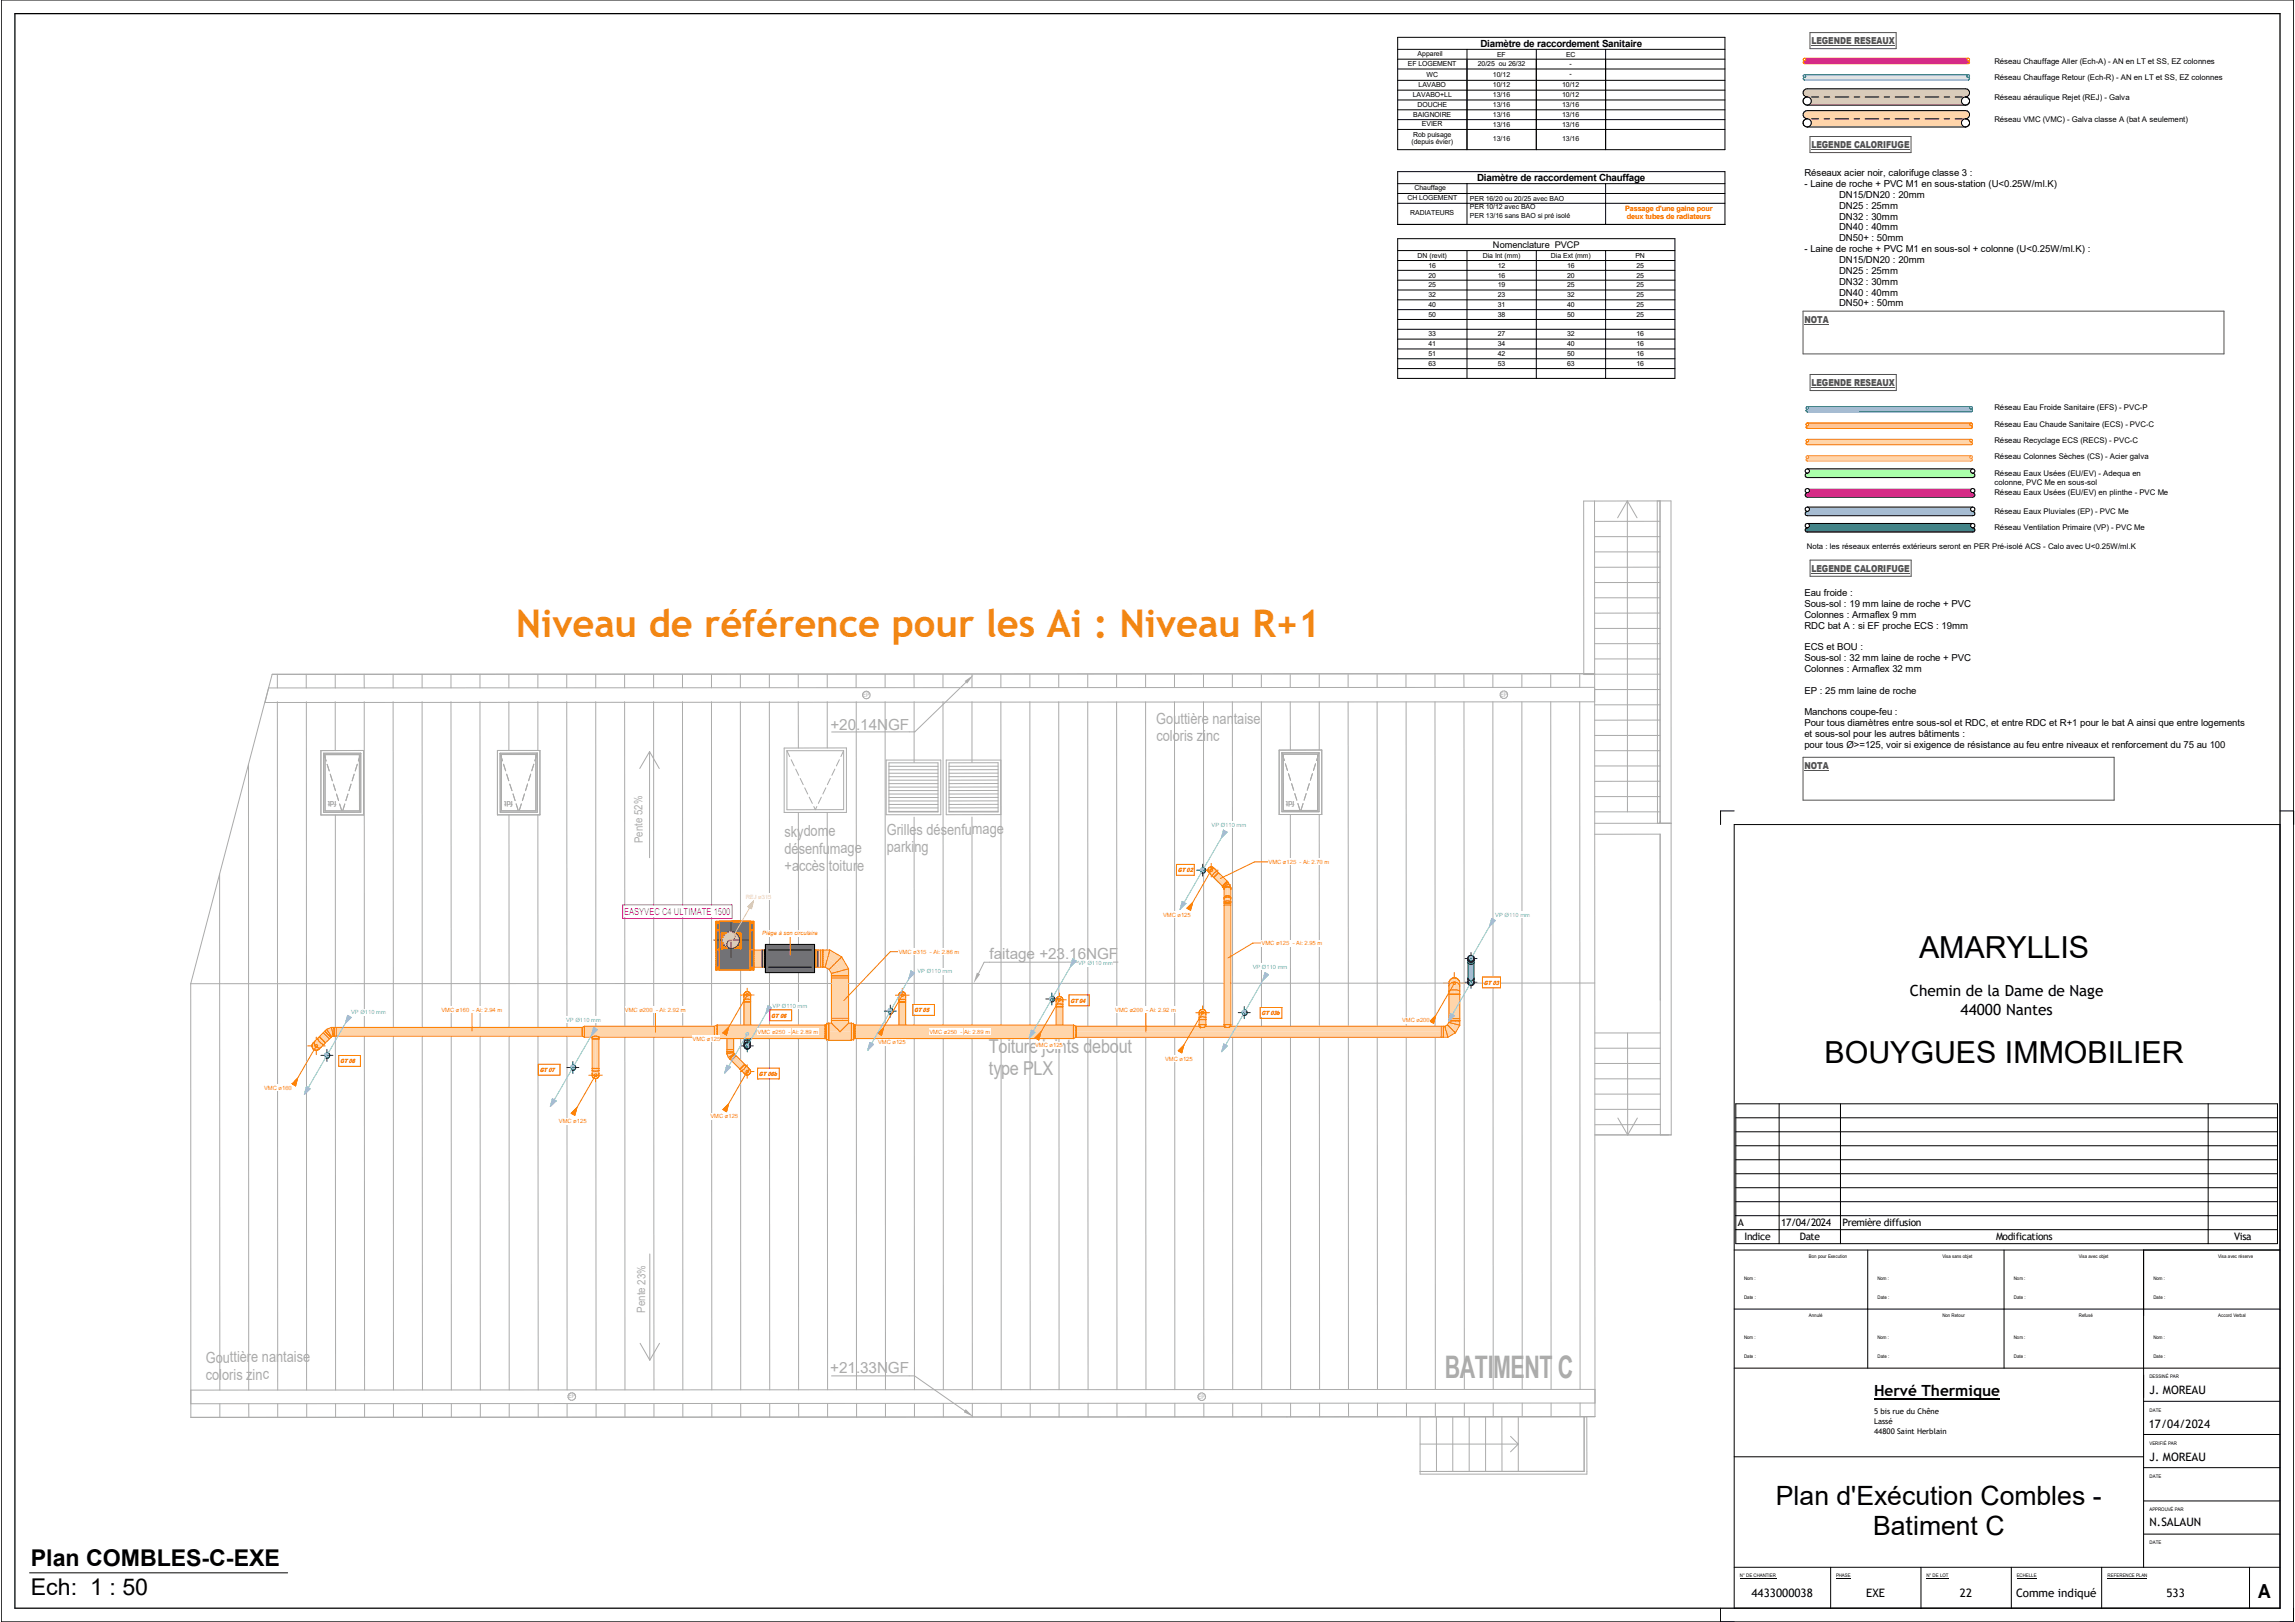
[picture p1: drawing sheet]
<svg xmlns="http://www.w3.org/2000/svg" width="841mm" height="594mm" viewBox="0 0 841 594" stroke-linecap="round" stroke-linejoin="round" font-family="sans-serif">
<defs><g id="words">
<text font-size="14" fill="#f08713" x="189" y="233.2">Niveau de référence pour les Ai : Niveau R+1</text>
<text font-size="11.4" fill="#aaa" x="529.4" y="504.6">BATIMENT C</text>
<g font-size="11.1">
<text x="703.2" y="350.9">AMARYLLIS</text>
<text x="668.6" y="389.3">BOUYGUES IMMOBILIER</text>
</g>
<g font-size="9.7">
<text x="650.8" y="551.3">Plan d'Exécution Combles -</text>
<text x="686.4" y="562.2">Batiment C</text>
</g>
<text font-size="8.5" x="11.3" y="573.7">Plan COMBLES-C-EXE</text>
<text font-size="8.4" x="11.3" y="584.4">Ech: 1 : 50</text>
<text font-size="7.1" x="827.5" y="585.5">A</text>
<g font-size="7" fill="#aaa">
<text x="362.4" y="385.8">Toiture joints debout</text>
<text x="362.4" y="393.6">type PLX</text>
</g>
<g font-size="5.6" fill="#aaa">
<text x="304.3" y="267.2">+20.14NGF</text>
<text x="423.7" y="265.3">Gouttière nantaise</text>
<text x="423.8" y="271.5">coloris zi</text>
<text x="442" y="271.5">nc</text>
<text x="325" y="305.7">Grille</text>
<text x="335.9" y="305.7">s désenfumage</text>
<text x="287.4" y="306.4">skydom</text>
<text x="303.6" y="306.4">e</text>
<text x="325" y="312">parki</text>
<text x="335.1" y="312">ng</text>
<text x="287.4" y="312.7">dé</text>
<text x="292.7" y="312.7">senfu</text>
<text x="304.1" y="312.6">mage</text>
<text x="287.5" y="318.9">+a</text>
<text x="292.9" y="318.9">ccès</text>
<text x="303.8" y="318.9">toitur</text>
<text x="314.2" y="318.9">e</text>
<text x="362.6" y="351.2">faitage +23.16NGF</text>
<text x="75.4" y="499.1">Gouttière nantaise</text>
<text x="304.2" y="503">+21.33NGF</text>
<text x="75.4" y="505.3">coloris zinc</text>
</g>
<g font-size="5.6">
<text x="699.9" y="364.8">Chemin de la Dame de Nage</text>
<text x="718.5" y="371.7">44000 Nantes</text>
<text x="686.8" y="511.3">Hervé Thermique</text>
</g>
<g font-size="4.2" fill="#aaa">
<text x="235.6" y="308.8" transform="rotate(-90 235.6 308.8)">Pente 52%</text>
<text x="236.4" y="480.8" transform="rotate(-90 236.4 480.8)">Pente 23%</text>
</g>
<g font-size="4.2">
<text x="787.7" y="510.6">J. MOREAU</text>
<text x="787.4" y="522.9">17/04/2024</text>
<text x="787.7" y="535">J. MOREAU</text>
<text x="787.7" y="559.1">N.SALAUN</text>
<text x="641.9" y="584.8">4433000038</text>
<text x="683.9" y="584.9">EXE</text>
<text x="718.2" y="584.9">22</text>
<text x="738.8" y="584.8">Comme indiqué</text>
<text x="793.9" y="584.8">533</text>
</g>
<g font-size="3.8">
<text x="636.9" y="449.1">A</text>
<text x="652.7" y="449.1">17/04/2024</text>
<text x="675.2" y="449.1">Première diffusion</text>
<text x="639.3" y="454.2">Indice</text>
<text x="659.6" y="454.2">Date</text>
<text x="731.5" y="454.2">Modifications</text>
<text x="818.7" y="454.2">Visa</text>
</g>
<g font-size="3.6">
<text x="542.5" y="17.1">Diamètre de raccordement Sanitaire</text>
<text x="541.4" y="66.3">Diamètre de raccordement Chauffage</text>
</g>
<g font-size="3.5" fill="#515151">
<text x="663.8" y="16.3">LEGENDE RESEAUX</text>
<text x="663.8" y="54.4">LEGENDE CALORIFUGE</text>
<text x="661.2" y="118.3">NOTA</text>
<text x="663.8" y="141.5">LEGENDE RESEAUX</text>
<text x="663.8" y="209.5">LEGENDE CALORIFUGE</text>
<text x="661.2" y="281.7">NOTA</text>
</g>
<g font-size="3.5">
<text x="661.2" y="64.6">Réseaux acier noir, calorifuge classe 3 :</text>
<text x="661.2" y="68.5">-</text>
<text x="663.4" y="68.5">Laine de roche + PVC M1 en sous-station (U&lt;0.25W/ml.K)</text>
<text x="673.9" y="72.5">DN15/DN20 : 20mm</text>
<text x="673.9" y="76.5">DN25 : 25mm</text>
<text x="673.9" y="80.4">DN32 : 30mm</text>
<text x="673.9" y="84.4">DN40 : 40mm</text>
<text x="673.9" y="88.4">DN50+ : 50mm</text>
<text x="661.2" y="92.3">-</text>
<text x="663.4" y="92.3">Laine de roche + PVC M1 en sous-sol + colonne (U&lt;0.25W/ml.K) :</text>
<text x="673.9" y="96.3">DN15/DN20 : 20mm</text>
<text x="673.9" y="100.3">DN25 : 25mm</text>
<text x="673.9" y="104.3">DN32 : 30mm</text>
<text x="673.9" y="108.2">DN40 : 40mm</text>
<text x="673.9" y="112.2">DN50+ : 50mm</text>
<text x="661.2" y="218.3">Eau froide :</text>
<text x="661.2" y="222.3">Sous-sol : 19 mm laine de roche + PVC</text>
<text x="661.2" y="226.3">Colonnes : Armaflex 9 mm</text>
<text x="661.2" y="230.2">RDC bat A : si EF proche ECS : 19mm</text>
<text x="661.2" y="238.2">ECS et BOU :</text>
<text x="661.2" y="242.1">Sous-sol : 32 mm laine de roche + PVC</text>
<text x="661.2" y="246.1">Colonnes : Armaflex 32 mm</text>
<text x="661.2" y="254">EP</text>
<text x="666.9" y="254">: 25 mm laine de roche</text>
<text x="661.2" y="262">Manchons coupe-feu</text>
<text x="694.4" y="262">:</text>
<text x="661.2" y="265.9">Pour tous diamètres entre sous-sol et RDC, et entre RDC et R+1 pour le bat A ainsi que entre logements</text>
<text x="661.2" y="269.9">et sous-sol pour les autres bâtiments</text>
<text x="719.1" y="269.9">:</text>
<text x="661.2" y="273.9">pour tous Ø&gt;=125, voir si exigence de résistance au feu entre niveaux</text>
<text x="770" y="273.9">et renforcement du 75 au 100</text>
</g>
<text font-size="3.5" fill="#f0f" x="228.7" y="335.1">EASYVEC C4 ULTIMATE 1500</text>
<text font-size="3.4" x="547.1" y="90.7">Nomenclature PVCP</text>
<g font-size="2.9">
<text x="730.8" y="23.3">Réseau Chauffage Aller (Ech-A) -</text>
<text x="774.3" y="23.3">AN en LT et SS, EZ colonnes</text>
<text x="730.8" y="29.3">Réseau Chauffage Retour (Ech-R) -</text>
<text x="777.2" y="29.3">AN en LT et SS, EZ colonnes</text>
<text x="730.8" y="36.5">Réseau aéraulique Rejet (REJ) -</text>
<text x="772.9" y="36.5">Galva</text>
<text x="730.8" y="44.5">Réseau VMC (VMC) -</text>
<text x="759.2" y="44.5">Galva classe A (bat A seulement)</text>
<text x="730.9" y="150.2">Réseau Eau Froide Sanitaire (EFS) -</text>
<text x="778.3" y="150.2">PVC-P</text>
<text x="730.9" y="156.3">Réseau Eau Chaude Sanitaire (ECS) -</text>
<text x="780.5" y="156.3">PVC-C</text>
<text x="730.9" y="162.2">Réseau Recyclage ECS (RECS) -</text>
<text x="774.7" y="162.2">PVC-C</text>
<text x="730.9" y="168.2">Réseau Colonnes Sèches (CS) -</text>
<text x="773.1" y="168.2">Acier galva</text>
<text x="730.9" y="181.4">Réseau Eaux Usées (EU/EV) en plinthe -</text>
<text x="784" y="181.4">PVC Me</text>
<text x="730.9" y="188.2">Réseau Eaux Pluviales (EP) -</text>
<text x="769.5" y="188.2">PVC Me</text>
<text x="730.9" y="194.2">Réseau Ventilation Primaire (VP) -</text>
<text x="775.4" y="194.2">PVC Me</text>
<text x="662.1" y="200.9">Nota : les réseaux enterrés extérieurs seront en PER Pré-isolé ACS -</text>
<text x="750.5" y="200.9">Calo avec U&lt;0.25W/ml.K</text>
</g>
<g font-size="2.8">
<text x="730.9" y="174.2">Réseau Eaux Usées (EU/EV) -</text>
<text x="730.9" y="177.5">colonne, PVC Me en sous-sol</text>
<text x="770.8" y="174.2">Adequa en</text>
<text x="686.8" y="517.9">5 bis rue du Chêne</text>
<text x="686.8" y="521.5">Lassé</text>
<text x="686.8" y="525.1">44800 Saint Herblain</text>
</g>
<g font-size="2.8" fill="#aaa">
<text x="123.3" y="293.5" transform="rotate(180 123.3 293.5)">fdt</text>
<text x="187.9" y="293.5" transform="rotate(180 187.9 293.5)">fdt</text>
<text x="474.4" y="293.4" transform="rotate(180 474.4 293.4)">fdt</text>
</g>
<g font-size="2.7" fill="#f00">
<text x="595.5" y="77.3">Passage d'une gaine pour</text>
<text x="596.2" y="80.3">deux tubes de radiateurs</text>
</g>
<g font-size="2.5">
<text x="519.5" y="20.4">Appareil</text>
<text x="548.6" y="20.7">EF</text>
<text x="573.9" y="20.7">EC</text>
<text x="515.9" y="24.1">EF LOGEMENT</text>
<text x="522.8" y="28.2">WC</text>
<text x="541.5" y="24">20/25 ou 26/32</text>
<text x="547.1" y="28.2">10/12</text>
<text x="575.1" y="27.9">-</text>
<text x="575.1" y="24.3">-</text>
<text x="517.7" y="35.5">LAVABO+LL</text>
<text x="519.9" y="31.9">LAVABO</text>
<text x="547.1" y="32">10/12</text>
<text x="547.1" y="35.6">13/16</text>
<text x="572.4" y="32">10/12</text>
<text x="572.4" y="35.6">10/12</text>
<text x="519.4" y="39.1">DOUCHE</text>
<text x="547.1" y="39.2">13/16</text>
<text x="572.4" y="39.2">13/16</text>
<text x="517.9" y="42.7">BAIGNOIRE</text>
<text x="521.1" y="46.2">EVIER</text>
<text x="547.1" y="42.9">13/16</text>
<text x="547.1" y="46.5">13/16</text>
<text x="572.4" y="42.9">13/16</text>
<text x="572.4" y="46.5">13/16</text>
<text x="517.3" y="52.8">(depuis évier)</text>
<text x="517.9" y="50">Rob puisage</text>
<text x="547.1" y="51.8">13/16</text>
<text x="572.4" y="51.8">13/16</text>
<text x="518.3" y="69.6">Chauffage</text>
<text x="515.7" y="73.3">CH LOGEMENT</text>
<text x="538.6" y="76.7">PER 10/12 avec BAO</text>
<text x="538.6" y="73.4">PER 16/20 ou 20/25 avec BAO</text>
<text x="516.8" y="78.7">RADIATEURS</text>
<text x="538.6" y="79.7">PER 13/16 sans BAO si pré isolé</text>
<text x="519.5" y="94.4">DN (revit)</text>
<text x="543.4" y="94.4">Dia Int (mm)</text>
<text x="568.4" y="94.4">Dia Ext (mm)</text>
<text x="599.3" y="94.4">PN</text>
<text x="523.5" y="98">16</text>
<text x="523.5" y="101.6">20</text>
<text x="548.9" y="98">12</text>
<text x="548.9" y="101.6">16</text>
<text x="574.3" y="98">16</text>
<text x="574.3" y="101.6">20</text>
<text x="599.7" y="98">25</text>
<text x="599.7" y="101.6">25</text>
<text x="523.5" y="105.2">25</text>
<text x="548.9" y="105.2">19</text>
<text x="574.3" y="105.2">25</text>
<text x="599.7" y="105.2">25</text>
<text x="523.5" y="108.8">32</text>
<text x="523.5" y="112.4">40</text>
<text x="548.9" y="108.8">23</text>
<text x="548.9" y="112.4">31</text>
<text x="574.3" y="108.8">32</text>
<text x="574.3" y="112.4">40</text>
<text x="599.7" y="108.8">25</text>
<text x="599.7" y="112.4">25</text>
<text x="523.5" y="116">50</text>
<text x="548.9" y="116">38</text>
<text x="574.3" y="116">50</text>
<text x="599.7" y="116">25</text>
<text x="523.5" y="123.2">33</text>
<text x="548.9" y="123.2">27</text>
<text x="574.3" y="123.2">32</text>
<text x="599.7" y="123.2">16</text>
<text x="523.5" y="126.8">41</text>
<text x="523.5" y="130.4">51</text>
<text x="548.9" y="126.8">34</text>
<text x="548.9" y="130.4">42</text>
<text x="574.3" y="126.8">40</text>
<text x="574.3" y="130.4">50</text>
<text x="599.7" y="126.8">16</text>
<text x="599.7" y="130.4">16</text>
<text x="523.5" y="134">63</text>
<text x="548.9" y="134">53</text>
<text x="574.3" y="134">63</text>
<text x="599.7" y="134">16</text>
</g>
<g font-size="2.2" fill="#aaa">
<text x="316.2" y="255.3">EP</text>
<text x="549.8" y="255.1">EP</text>
<text x="208.3" y="512.2">EP</text>
<text x="439.1" y="512.3">EP</text>
</g>
<g font-size="2.2" fill="#f00">
<text x="431.6" y="319.4">GT 02</text>
<text x="543.8" y="360.7">GT 03</text>
<text x="335" y="370.8">GT 05</text>
<text x="392.3" y="367.2">GT 04</text>
<text x="462.3" y="371.9">GT 03b</text>
<text x="282.7" y="372.7">GT 06</text>
<text x="124.6" y="389.4">GT 08</text>
<text x="197.8" y="392.6">GT 07</text>
<text x="278.1" y="394">GT 06b</text>
</g>
<g font-size="2.1" fill="#65dcc8">
<text x="444" y="302.7">VP Ø110 mm</text>
<text x="548" y="335.8">VP Ø110 mm</text>
<text x="395.1" y="353.5">VP Ø110 mm</text>
<text x="336.2" y="356.5">VP Ø110 mm</text>
<text x="459.1" y="354.8">VP Ø110 mm</text>
<text x="128.7" y="371.5">VP Ø110 mm</text>
<text x="283.1" y="369.2">VP Ø110 mm</text>
<text x="207.5" y="374.3">VP Ø110 mm</text>
</g>
<g font-size="2.1" fill="#ff8000">
<text x="464.9" y="316.4">VMC ø125 -</text>
<text x="477.6" y="316.4">Ai: 2.70 m</text>
<text x="426.2" y="335.8">VMC ø125</text>
<text x="279.4" y="342.6">Piége à son circulaire</text>
<text x="462.3" y="346.2">VMC ø125</text>
<text x="473.7" y="346.2">-</text>
<text x="475" y="346.2">Ai: 2.95 m</text>
<text x="329.4" y="349.3">VMC ø315 -</text>
<text x="342.1" y="349.3">Ai: 2.86 m</text>
<text x="161.8" y="370.6">VMC ø160 -</text>
<text x="174.5" y="370.6">Ai: 2.94 m</text>
<text x="229" y="370.6">VMC ø200</text>
<text x="240.4" y="370.6">-</text>
<text x="241.7" y="370.6">Ai: 2.92 m</text>
<text x="408.7" y="370.5">VMC ø200</text>
<text x="420.1" y="370.5">-</text>
<text x="421.4" y="370.5">Ai: 2.92 m</text>
<text x="513.8" y="374.4">VMC ø200</text>
<text x="253.8" y="381.1">VMC ø125</text>
<text x="277.6" y="378.7">VMC ø250 -</text>
<text x="290.3" y="378.7">Ai: 2.89 m</text>
<text x="321.8" y="382.5">VMC ø125</text>
<text x="340.6" y="378.7">VMC ø250 -</text>
<text x="353.3" y="378.7">Ai: 2.89 m</text>
<text x="379.3" y="383.6">VMC ø125</text>
<text x="426.9" y="388.6">VMC ø125</text>
<text x="96.8" y="399.2">VMC ø160</text>
<text x="204.8" y="411.5">VMC ø125</text>
<text x="260.3" y="409.7">VMC ø125</text>
</g>
<text font-size="2.1" fill="#e1c8aa" x="273.3" y="329.2">REJ ø315</text>
<g font-size="1.8">
<text x="662.9" y="460.9">Bon pour Execution</text>
<text x="711.8" y="460.9">Visa sans objet</text>
<text x="761.8" y="460.9">Visa avec objet</text>
<text x="812.9" y="460.9">Visa avec réserve</text>
<text x="639.1" y="468.7">Nom :</text>
<text x="688" y="468.7">Nom :</text>
<text x="738" y="468.7">Nom :</text>
<text x="789.1" y="468.7">Nom :</text>
<text x="639.1" y="475.6">Date :</text>
<text x="688" y="475.6">Date :</text>
<text x="738" y="475.6">Date :</text>
<text x="789.1" y="475.6">Date :</text>
<text x="662.9" y="482.5">Annulé</text>
<text x="711.8" y="482.5">Non Retour</text>
<text x="761.8" y="482.5">Refusé</text>
<text x="812.9" y="482.5">Accord Verbal</text>
<text x="639.1" y="490.3">Nom :</text>
<text x="688" y="490.3">Nom :</text>
<text x="738" y="490.3">Nom :</text>
<text x="789.1" y="490.3">Nom :</text>
<text x="639.1" y="497.2">Date :</text>
<text x="688" y="497.2">Date :</text>
<text x="738" y="497.2">Date :</text>
<text x="789.1" y="497.2">Date :</text>
<text x="787.7" y="504.7">DESSINÉ PAR</text>
<text x="787.7" y="517">DATE</text>
<text x="787.7" y="529.1">VERIFIÉ PAR</text>
<text x="787.7" y="541.2">DATE</text>
<text x="787.7" y="553.4">APPROUVÉ PAR</text>
<text x="787.7" y="565.5">DATE</text>
<text x="637.6" y="577.6">N° DE CHANTIER</text>
<text x="672.8" y="577.6">PHASE</text>
<text x="706" y="577.7">N° DE LOT</text>
<text x="739.1" y="577.6">ECHELLE</text>
<text x="772.3" y="577.6">REFERENCE PLAN</text>
</g>
</g></defs>
<path d="M660.8 32.5h61v6h-61z" fill="#e1c8aa"/>
<path d="M660.8 40.5h61v6h-61z" fill="#ffd5aa"/>
<path d="M660.8 27.3h61v2h-61z" fill="#bfdfff"/>
<path d="M660.8 21.3h61v2h-61z" fill="#ff409f"/>
<g fill="none" stroke="#000" stroke-width=".37">
<path d="M662.3 35.5a1.5 1.5 0 0 1-1.6-1.5 1.5 1.5 0 0 1 1.6-1.5h58a1.5 1.5 0 0 1 1.5 1.5 1.5 1.5 0 0 1-1.5 1.5M662.3 38.5h58M662.3 35.5a1.5 1.5 0 0 0-1.6 1.5 1.5 1.5 0 0 0 1.6 1.5M662.3 35.5a1.5 1.5 0 0 1 1.5 1.5 1.5 1.5 0 0 1-1.5 1.5M663.9 35.5h2.6M668.4 35.5h2.1M672.5 35.5h5M679.4 35.5h2.1M683.5 35.5h5M690.5 35.5h1.9M694.5 35.5h5M701.5 35.5h2"/>
<path d="M705.5 35.5h5M712.5 35.5h2M716.4 35.5h2.7M720.3 35.5a1.5 1.5 0 0 1 1.5 1.5 1.5 1.5 0 0 1-1.5 1.5M720.3 35.5a1.5 1.5 0 0 0-1.5 1.5 1.5 1.5 0 0 0 1.5 1.5M662.3 43.5a1.5 1.5 0 0 1-1.6-1.5 1.5 1.5 0 0 1 1.6-1.5h58a1.5 1.5 0 0 1 1.5 1.5 1.5 1.5 0 0 1-1.5 1.5M662.3 43.5a1.5 1.5 0 0 0-1.6 1.5 1.5 1.5 0 0 0 1.6 1.5M662.3 43.5a1.5 1.5 0 0 1 1.5 1.5 1.5 1.5 0 0 1-1.5 1.5M662.3 46.5h58M663.9 43.5h2.6M668.4 43.5h2.1M672.5 43.5h5"/>
<path d="M679.4 43.5h2.1M683.5 43.5h5M690.5 43.5h1.9M694.5 43.5h5M701.5 43.5h2M705.5 43.5h5M712.5 43.5h2M716.4 43.5h2.7M720.3 43.5a1.5 1.5 0 0 1 1.5 1.5 1.5 1.5 0 0 1-1.5 1.5M720.3 43.5a1.5 1.5 0 0 0-1.5 1.5 1.5 1.5 0 0 0 1.5 1.5"/>
</g>
<path d="M662.3 35.5a1.5 1.5 0 0 0-1.6 1.5 1.5 1.5 0 0 0 1.6 1.5M662.3 43.5a1.5 1.5 0 0 0-1.6 1.5 1.5 1.5 0 0 0 1.6 1.5" fill="none" stroke="#0f0" stroke-width=".37"/>
<path d="M661.2 27.3h60.1M661.2 28.3l-.4 .5 .4 .5h60.1l.5-.5-.5-.5M661.2 27.3l-.4 .5 .4 .5M661.2 27.3l.6 .5-.6 .5M721.3 27.3l.5 .5-.5 .5M721.3 27.3l-.5 .5 .5 .5" fill="none" stroke="#00f" stroke-width=".37"/>
<path d="M661.2 21.3h60.1M661.2 22.4l-.4 .4 .4 .5h60.1l.5-.5-.5-.4M661.2 21.3l-.4 .5 .4 .6M661.2 21.3l.6 .5-.6 .6M721.3 21.3l.5 .5-.5 .6M721.3 21.3l-.5 .5 .5 .6" fill="none" stroke="#f00" stroke-width=".37"/>
<path d="M661.8 148.9h61v2h-61z" fill="#aaf"/>
<path d="M661.8 154.9h61v2h-61z" fill="#faa"/>
<path d="M661.8 160.9h61v2h-61z" fill="#ffd5aa"/>
<path d="M661.5 171.7h62.2v3.2h-62.2z" fill="#afa"/>
<path d="M661.5 185.7h62.2v3.2h-62.2z" fill="#80bfff"/>
<path d="M661.5 191.7h62.2v3.2h-62.2z" fill="#008080"/>
<path d="M661.8 166.9h61v2h-61z" fill="#ffc6aa"/>
<path d="M661.5 178.9h62.2v3.2h-62.2z" fill="#f0f"/>
<path d="M662.3 148.9h60M662.3 149.9l-.5 .5 .5 .5h60l.5-.5-.5-.5M662.3 148.9l-.5 .5 .5 .5M662.3 148.9l.5 .5-.5 .5M722.3 148.9l.5 .5-.5 .5M722.3 148.9l-.5 .5 .5 .5" fill="none" stroke="#00f" stroke-width=".37"/>
<path d="M662.3 154.9h60M662.3 155.9l-.5 .5 .5 .5h60l.5-.5-.5-.5M662.3 154.9l-.5 .5 .5 .5M662.3 154.9l.5 .5-.5 .5M722.3 154.9l.5 .5-.5 .5M722.3 154.9l-.5 .5 .5 .5" fill="none" stroke="#f00" stroke-width=".37"/>
<path d="M662.3 160.9h60M662.3 161.9l-.5 .5 .5 .5h60l.5-.5-.5-.5M662.3 160.9l-.5 .5 .5 .5M662.3 160.9l.5 .5-.5 .5M722.3 160.9l.5 .5-.5 .5M722.3 160.9l-.5 .5 .5 .5" fill="none" stroke="#ff8000" stroke-width=".37"/>
<g fill="none" stroke="#000" stroke-width=".37">
<path d="M512.2 13.7h119.9v41.1h-119.9zM512.2 18.1h119.9M537.6 18.1v36.7M563 18.1v36.7M588.4 18.1v36.7M512.2 21.7h119.9M512.2 25.3h119.9M512.2 29.4h119.9M512.2 33h119.9M512.2 36.6h119.9M512.2 40.2h119.9M512.2 43.8h119.9"/>
<path d="M512.2 47.4h119.9M512.2 62.9h119.9v19.3h-119.9zM512.2 70.9h119.9M512.2 74.5h119.9M512.2 67.3h119.9M537.6 67.3v14.9M588.4 67.3v14.9M512.2 87.4h101.6v51.2h-101.6zM512.2 91.8h101.6M512.2 95.4h101.6M512.2 99h101.6M537.6 91.8v46.8"/>
<path d="M563 91.8v46.8M588.4 91.8v46.8M512.2 102.6h101.6M512.2 106.2h101.6M512.2 109.8h101.6M512.2 113.4h101.6M512.2 117h101.6M512.2 120.6h101.6M512.2 124.2h101.6M512.2 127.8h101.6M512.2 131.4h101.6M512.2 135h101.6"/>
<path d="M662.3 171.7h60.6M662.3 173.3l-.8 .6v.5l.8 .5h60.6l.8-.5-.3-1-.5-.1M662.3 171.7l-.8 .6v.5l.8 .5M662.3 171.7l.8 .6v.5l-.8 .5M722.9 171.7l.8 .6v.5l-.8 .5M722.9 171.7l-.7 .6v.5l.7 .5M662.3 185.7h60.6M662.3 187.3l-.8 .6 .3 .9 .5 .1h60.6l.8-.6-.3-.8-.5-.2M662.3 191.7h60.6M662.3 193.3l-.8 .5 .3 1 .5 .1h60.6l.8-.5v-.6l-.8-.5M662.3 180.5l-.8-.5v-.5l.8-.6 .8 .6-.3 .8-1.3 .8v.5l.8 .5h60.6l.8-.5-.3-.9-1.2-.7v-.5l.7-.6 .8 .6v.5l-.8 .5M662.3 185.7l-.8 .6v.5l.8 .5"/>
<path d="M662.3 191.7l-.8 .6 .3 .9 .5 .1M662.3 185.7l.8 .6v.5l-.8 .5M662.3 191.7l.8 .6-.3 .9-.5 .1M722.9 185.7l.8 .6v.5l-.8 .5M722.9 191.7l.8 .6-.3 .9-.5 .1M722.9 185.7l-.7 .6v.5l.7 .5M722.9 191.7l-.7 .6 .3 .9 .4 .1"/>
</g>
<path d="M662.3 166.9h60M662.3 167.9l-.5 .5 .5 .5h60l.5-.5-.5-.5M662.3 166.9l-.5 .5 .5 .5M662.3 166.9l.5 .5-.5 .5M722.3 166.9l.5 .5-.5 .5M722.3 166.9l-.5 .5 .5 .5" fill="none" stroke="#ff8040" stroke-width=".37"/>
<g fill="#64dcc8">
<path d="M325.7 369.2h1.7v2.2h-1.7z"/>
<path d="M325.2 369.2h1.6v2.2h-1.6z"/>
<path d="M209.4 389.9h1.6v2.1h-1.6z"/>
<path d="M208.8 389.9h1.7v2.1h-1.7z"/>
<path d="M119.3 385.5h1.6v2.1h-1.6z"/>
<path d="M118.7 385.4h1.7v2.2h-1.7z"/>
<path d="M440.2 317.7h1.6v2.1h-1.6z"/>
<path d="M439.6 317.6h1.7v2.2h-1.7z"/>
<path d="M455.4 369.8h1.7v2.2h-1.7z"/>
<path d="M454.9 369.8h1.6v2.1h-1.6z"/>
<path d="M384.9 364.8h1.6v2.2h-1.6z"/>
<path d="M384.3 364.8h1.7v2.1h-1.7z"/>
</g>
<g fill="#ffd5aa">
<path d="M118.2 378.8h3.1v3.1h-3.1z"/>
<path d="M117.1 377.7h3v3h-3z"/>
<path d="M114.8 383.3h2.8v1.3h-2.8z"/>
<path d="M114.3 381.4h1.4v2.8h-1.4z"/>
<path d="M115.7 381.7h3v2.1h-3z"/>
<path d="M115.1 380.3h2.2v2.9h-2.2z"/>
<path d="M117.3 380.8h2v1.8h-2z"/>
<path d="M116.4 379.7h1.8v2h-1.8z"/>
<path d="M121.8 377.9h.6v1.6h-.6z"/>
<path d="M121.5 376.3h.9v1.6h-.9z"/>
<path d="M120.6 377.9h1.5v1.8h-1.5z"/>
<path d="M119.7 376.3h2.1v2h-2.1z"/>
<path d="M120.1 378.4h1.4v1.5h-1.4z"/>
<path d="M119 377h1.6v1.8h-1.6z"/>
<path d="M530.9 364.2h2v9.7h-2z"/>
<path d="M532.9 364.2h2.1v9.7h-2.1z"/>
<path d="M530.9 358.1h2v3h-2z"/>
<path d="M532.9 358.1h2.1v2.9h-2.1z"/>
<path d="M530.9 359.7h2v3.3h-2z"/>
<path d="M532.9 359.7h2.1v3.3h-2.1z"/>
<path d="M530.9 362.5h2v1.7h-2z"/>
<path d="M532.9 362.5h2.1v1.7h-2.1z"/>
<path d="M268.3 386.1h4.6v4.6h-4.6z"/>
<path d="M267.5 387h4.5v4.6h-4.5z"/>
<path d="M218.2 380.5h1.3v10.8h-1.3z"/>
<path d="M217 380.5h1.2v10.8h-1.2z"/>
<path d="M387 368.7h1.3v6.7h-1.3z"/>
<path d="M388.3 368.7h1.2v6.7h-1.2z"/>
<path d="M329.4 367h1.3v8.4h-1.3z"/>
<path d="M330.7 367h1.2v8.4h-1.2z"/>
<path d="M444.8 320.5h4v4h-4z"/>
<path d="M445.6 319.6h4.1v4h-4.1z"/>
<path d="M218.2 393.4h1.3v1.6h-1.3z"/>
<path d="M217 393.1h1.2v1.9h-1.2z"/>
<path d="M218.2 392h1.3v2h-1.3z"/>
<path d="M217 392h1.2v2h-1.2z"/>
<path d="M218.2 391.3h1.3v1h-1.3z"/>
<path d="M217 391.3h1.2v1h-1.2z"/>
<path d="M122.4 377.9h91v1.6h-91z"/>
<path d="M122.4 376.3h91v1.6h-91z"/>
<path d="M218.2 379.9h1.3v.6h-1.3z"/>
<path d="M217 379.9h1.2v.6h-1.2z"/>
<path d="M218.2 379.5h1.3v.4h-1.3z"/>
<path d="M217 379.5h1.2v.4h-1.2z"/>
<path d="M262.8 377.9h39.6v2.5h-39.6z"/>
<path d="M262.8 375.4h39.6v2.5h-39.6z"/>
<path d="M273.8 366.9h1.3v8.5h-1.3z"/>
<path d="M272.6 366.9h1.2v8.5h-1.2z"/>
<path d="M213.4 377.9h.8v2h-.8z"/>
<path d="M213.4 375.9h.8v2h-.8z"/>
<path d="M274 391.2h1.1v2.1h-1.1z"/>
<path d="M272.6 392.6h2.1v1.1h-2.1z"/>
<path d="M272.8 390.4h1.6v2.2h-1.6z"/>
<path d="M271.7 391.4h2.3v1.7h-2.3z"/>
<path d="M272 389.8h1.4v1.6h-1.4z"/>
<path d="M271.2 390.7h1.6v1.4h-1.6z"/>
<path d="M266.4 380.4h1.2v4.8h-1.2z"/>
<path d="M267.6 380.4h1.3v4.8h-1.3z"/>
<path d="M267.6 385.2h1.3v.5h-1.3z"/>
<path d="M266.4 385.2h1.2v.8h-1.2z"/>
<path d="M267.6 385.5h1.4v1.1h-1.4z"/>
<path d="M266.4 385.7h1.6v1.6h-1.6z"/>
<path d="M268 386h1.2v1h-1.2z"/>
<path d="M266.9 386.6h1.4v1.3h-1.4z"/>
<path d="M272.6 363.2h1.2v1.9h-1.2z"/>
<path d="M273.8 363.2h1.3v1.7h-1.3z"/>
<path d="M272.6 364.2h1.2v2h-1.2z"/>
<path d="M273.8 364.2h1.3v2h-1.3z"/>
<path d="M272.6 365.9h1.2v1h-1.2z"/>
<path d="M273.8 365.9h1.3v1h-1.3z"/>
<path d="M214.2 377.9h47.6v2h-47.6z"/>
<path d="M214.2 375.9h47.6v2h-47.6z"/>
<path d="M218.2 379.4l.5 .1z"/>
<path d="M261.8 377.9h1v2.5h-1z"/>
<path d="M261.8 375.4h1v2.5h-1z"/>
<path d="M307.8 357.4h3.2v16.4h-3.2z"/>
<path d="M304.7 357.4h3.1v16.4h-3.1z"/>
<path d="M304.7 373.8h3.1v4.1h-3.1z"/>
<path d="M307.8 373.8h3.2v4.1h-3.2z"/>
<path d="M303.7 377.9h8.3v3.1h-8.3z"/>
<path d="M303.7 374.7h8.3v3.2h-8.3z"/>
<path d="M302.4 374.7h1.3v3.2h-1.3z"/>
<path d="M302.4 377.9h1.3v3.1h-1.3z"/>
<path d="M276.3 347.9h3.8v3.2h-3.8z"/>
<path d="M276.3 351.1h3.8v3.1h-3.8z"/>
<path d="M304.7 355.7h3.1v1.7h-3.1z"/>
<path d="M307.8 354.8h3.2v2.6h-3.2z"/>
<path d="M303.9 352.8h3.9v3.7h-3.9z"/>
<path d="M306.2 350.5h4.8v5.1h-4.8z"/>
<path d="M302.4 351.1h3.8v3.9h-3.8z"/>
<path d="M303.2 347.9h5.2v4.8h-5.2z"/>
<path d="M301.5 351.1h1.7v3.1h-1.7z"/>
<path d="M301.5 347.9h2.6v3.2h-2.6z"/>
<path d="M312 377.9h1.3v3.1h-1.3z"/>
<path d="M312 374.7h1.3v3.2h-1.3z"/>
<path d="M329.4 363.3h1.3v1.8h-1.3z"/>
<path d="M330.7 363.3h1.2v1.6h-1.2z"/>
<path d="M329.4 364.2h1.3v2.1h-1.3z"/>
<path d="M330.7 364.2h1.2v2h-1.2z"/>
<path d="M329.4 366h1.3v1h-1.3z"/>
<path d="M330.7 366h1.2v1h-1.2z"/>
<path d="M394.3 375.9h134.7v2h-134.7z"/>
<path d="M394.3 377.9h134.7v2h-134.7z"/>
<path d="M450 376.1h.7v.2h-.7z"/>
<path d="M440.8 376.1h.8v.2h-.8z"/>
<path d="M439.4 373.4h1.3v1.9h-1.3z"/>
<path d="M440.7 373.4h1.2v1.9h-1.2z"/>
<path d="M439.4 369.7h1.3v1.9h-1.3z"/>
<path d="M440.7 369.7h1.2v1.6h-1.2z"/>
<path d="M439.4 370.7h1.3v2h-1.3z"/>
<path d="M440.7 370.7h1.2v2h-1.2z"/>
<path d="M439.4 372.4h1.3v1h-1.3z"/>
<path d="M440.7 372.4h1.2v1h-1.2z"/>
<path d="M387 365h1.3v1.8h-1.3z"/>
<path d="M388.3 365h1.2v1.6h-1.2z"/>
<path d="M387 366h1.3v2h-1.3z"/>
<path d="M388.3 366h1.2v2h-1.2z"/>
<path d="M387 367.7h1.3v1h-1.3z"/>
<path d="M388.3 367.7h1.2v1h-1.2z"/>
<path d="M313.3 377.9h80.1v2.5h-80.1z"/>
<path d="M313.3 375.4h80.1v2.5h-80.1z"/>
<path d="M439.4 375.3h1.3v.6h-1.3z"/>
<path d="M440.7 375.3h1.2v.6h-1.2z"/>
<path d="M439.5 375.9h1.2v.4h-1.2z"/>
<path d="M440.7 375.9h1.2v.4h-1.2z"/>
<path d="M442.6 317.8h1.1v2.2h-1.1z"/>
<path d="M443 317.5h2.1v1h-2.1z"/>
<path d="M443.3 318.6h1.6v2.3h-1.6z"/>
<path d="M443.7 318.1h2.3v1.6h-2.3z"/>
<path d="M444.2 319.8h1.4v1.6h-1.4z"/>
<path d="M444.9 319.1h1.6v1.4h-1.6z"/>
<path d="M449.8 324.8h1.3v3.9h-1.3z"/>
<path d="M448.6 324.8h1.2v4.1h-1.2z"/>
<path d="M529 375.9h1v2h-1z"/>
<path d="M529 377.9h1.6v2h-1.6z"/>
<path d="M529.5 375.4h2.4v2.5h-2.4z"/>
<path d="M530 376.8h3.4v3.1h-3.4z"/>
<path d="M530.4 374.4h2.5v2.4h-2.5z"/>
<path d="M531.9 375h3.1v3.2h-3.1z"/>
<path d="M530.9 373.9h2v1h-2z"/>
<path d="M532.9 373.9h2.1v1.6h-2.1z"/>
<path d="M393.4 375.4h.9v2.5h-.9z"/>
<path d="M393.4 377.9h.9v2.5h-.9z"/>
<path d="M449.8 330.7h1.3v44.6h-1.3z"/>
<path d="M448.6 330.7h1.2v44.6h-1.2z"/>
<path d="M448.6 375.3h1.2v.6h-1.2z"/>
<path d="M449.8 375.3h1.3v.6h-1.3z"/>
<path d="M448.6 375.9h1.2v.4h-1.2z"/>
<path d="M449.8 375.9h1.2v.4h-1.2z"/>
<path d="M449.8 330h1.3v.7h-1.3z"/>
<path d="M448.6 330h1.2v.7h-1.2z"/>
<path d="M449.8 328.6h1.3v1.6h-1.3z"/>
<path d="M448.6 328.6h1.2v1.6h-1.2z"/>
<path d="M449.8 328.1h1.3v1h-1.3z"/>
<path d="M448.6 328.1h1.2v1.2h-1.2z"/>
<path d="M447.9 324.1h.5v.6h-.5z"/>
<path d="M448.3 322.9h1.5v1.4h-1.5z"/>
<path d="M449.5 322.8h.6v.4h-.6z"/>
<path d="M448.1 324.3h.6v.8h-.6z"/>
<path d="M448.4 323.3h1.9v1.4h-1.9z"/>
<path d="M449.8 323.2h.8v.8h-.8z"/>
<path d="M448.4 324.7h.4v.8h-.4z"/>
<path d="M448.7 323.9h1.9v1.1h-1.9z"/>
<path d="M450.3 323.9h.8v1.1h-.8z"/>
<path d="M448.6 325.1h.2v.5h-.2z"/>
<path d="M448.8 324.6h1.8v.5h-1.8z"/>
<path d="M450.6 324.7h.5v.7h-.5z"/>
</g>
<g fill="#6f6f6f">
<path d="M270.8 337.4h.6z"/>
<path d="M264.8 342.2h6.3v4.7h-6.3z"/>
<path d="M264.3 341.7h7.3v5.7h-7.3z"/>
</g>
<path d="M262.4 337.4v17.9" fill="none" stroke="#6f6f6f" stroke-width=".37"/>
<path d="M262.4 337.4h1.3v17.9h-1.3z" fill="#6f6f6f"/>
<path d="M276.2 337.4v17.9" fill="none" stroke="#6f6f6f" stroke-width=".37"/>
<g fill="#6f6f6f">
<path d="M275 337.4h1.2v17.9h-1.2z"/>
<path d="M262.4 347.9h1.2v6.3h-1.2z"/>
<path d="M275 347.9h1.3v6.3h-1.3z"/>
</g>
<path d="M263.6 347.8v6.6" fill="none" stroke="#6f6f6f" stroke-width=".37"/>
<g fill="#6f6f6f">
<path d="M263.6 354.4l.1 .3z"/>
<path d="M263.6 347.5l.1 .3z"/>
</g>
<path d="M275 347.8v6.6" fill="none" stroke="#6f6f6f" stroke-width=".37"/>
<g fill="#6f6f6f">
<path d="M275 347.5v.3z"/>
<path d="M275 354.4v.3z"/>
<path d="M268.3 337.4h2z"/>
<path d="M263.7 337.4h11.3v17.9h-11.3z"/>
</g>
<g fill="#737373">
<path d="M280.1 347.9h18.8v3.2h-18.8z"/>
<path d="M280.1 351.1h18.8v3.1h-18.8z"/>
<path d="M280.5 345.9h18v5.2h-18z"/>
<path d="M280.5 351.1h18v5.1h-18z"/>
</g>
<g fill="#ffd5aa">
<path d="M298.9 347.9h2.6v3.2h-2.6z"/>
<path d="M298.9 351.1h2.6v3.1h-2.6z"/>
</g>
<g fill="#e1c8aa">
<path d="M266.3 341.2h4.7v6.2h-4.7z"/>
<path d="M264.8 341.2h4.7v6.1h-4.7z"/>
</g>
<g fill="#64dcc8">
<path d="M272.8 380.4h1.1v1h-1.1z"/>
<path d="M273.9 380.4h1.1v1h-1.1z"/>
<path d="M273.3 382h1.7v2.1h-1.7z"/>
<path d="M272.8 382h1.6v2.1h-1.6z"/>
<path d="M272.7 381.9h2.3v2.3h-2.3z"/>
<path d="M272.8 381.8h1.1v.9h-1.1z"/>
<path d="M273.9 381.8h1.1v.9h-1.1z"/>
<path d="M272.7 381.7h2.3v1h-2.3z"/>
<path d="M272.7 380.9h1.2v1.6h-1.2z"/>
<path d="M273.9 380.9h1.1v1.5h-1.1z"/>
<path d="M539.1 352.8h1.1v6.4h-1.1z"/>
<path d="M538 352.7h1.1v6.5h-1.1z"/>
<path d="M537.9 358.2h2.3v1h-2.3z"/>
<path d="M539.1 358.6h1.1v1.5h-1.1z"/>
<path d="M537.9 358.6h1.2v1.5h-1.2z"/>
<path d="M539.1 359.6h1.1v1.2h-1.1z"/>
<path d="M538 359.6h1.1v1.3h-1.1z"/>
<path d="M537.9 359.5h2.3v1.4h-2.3z"/>
<path d="M538.5 350h1.7v2.2h-1.7z"/>
<path d="M538 350h1.6v2.1h-1.6z"/>
<path d="M537.9 349.9h2.3v2.3h-2.3z"/>
<path d="M539.1 351.5h1.1v.8h-1.1z"/>
<path d="M538 351.5h1.1v.8h-1.1z"/>
<path d="M537.9 351.4h2.3v1h-2.3z"/>
<path d="M539.1 351.7h1.1v1.5h-1.1z"/>
<path d="M537.9 351.7h1.2v1.6h-1.2z"/>
</g>
<g fill="#aaa">
<path d="M353.5 247.2h3.3v3.2h-3.3z"/>
<path d="M353.1 516.2h3.6v2.8h-3.6z"/>
<path d="M356.8 356.3h2.4v3.8h-2.4z"/>
</g>
<g fill="none" stroke="#aaa" stroke-width=".37">
<path d="M584.3 183.5l.1 63.6h-4l-.1-63.6h32.1v118M584.4 196.6h23.9M596.3 183.5l.1 113.8M596.3 183.5l3.6 6.2M596.3 183.5l-3.5 6.2M607.3 183.5l.1 118M608.3 183.5l.1 118v-.8M608.3 190.9l-23.9 .1M584.4 218.9h23.9M584.4 213.4h23.9M584.4 202.1h23.9M608.3 207.7l-23.9 .1"/>
<path d="M584.4 235.8h24M584.4 230.2h24M608.3 224.5l-23.9 .1M101.6 257l.2 252.1M101.6 247v5M112.2 247v5M112.3 257l.1 252.1M122.9 247v5M122.9 257v17.9M133.4 247l.1 5M133.5 257v119.3M144.1 257v119.3"/>
<path d="M144.1 247v5M154.7 257v119.3M154.7 247v5M165.3 247v5M165.3 257l.1 119.3M175.9 247v5M175.9 257v119.3M186.5 247v4.9M186.5 257v17.9M197.1 247v4.9M197.1 257v17.9M207.7 247v4.9"/>
<path d="M207.7 257l.1 119.3M218.3 247v4.9M218.3 257l.1 118.9M228.9 257l.1 118.9M228.9 247v4.9M239.5 257l.1 118.9M239.5 247v4.9M250.1 247v4.9M250.1 257l.1 118.9M260.7 247v4.9M260.7 257l.1 118.9M271.3 257l.1 80.4"/>
<path d="M271.3 247v4.9M281.9 257l.1 88.9M281.9 247v4.9M292.5 257l.1 17M292.5 247v4.9M303.1 247v4.9M303.1 257v16.9M313.7 247v4.9M313.8 257v118.4M324.4 257v118.4M324.4 247v4.9M334.9 247l.1 4.9"/>
<path d="M335 257v22.3M345.6 247v4.9M345.6 257l.1 118.4M353.9 249.9l-18.7 18.2h-30.4M356.2 247v4.8M356.2 257v22.3M366.8 257l.1 118.4M366.8 247v4.8M377.4 257v118.4M377.4 247v4.8M388 247v4.8M388 257v108"/>
<path d="M398.6 247v4.8M398.6 257l.1 118.9M409.2 257l.1 118.9M409.2 247v4.8M419.8 257l.1 118.9M419.8 247v4.8M430.4 247v4.8M430.4 257l.1 118.9M441 247v4.8M441 257l.1 60.7M451.6 257l.1 118.9M451.6 247v4.8"/>
<path d="M462.2 257l.1 118.9M462.2 247.1v4.7M472.8 257l.1 17.7M472.8 247.1v4.7M483.4 247.1v4.7M483.4 257v17.7M494 257l.1 118.9M494 247.1v4.7M504.7 257v118.9M504.7 247.1v4.7M515.2 247.1v4.7M515.3 257v118.9"/>
<path d="M525.9 247.1v4.7M525.9 257v118.9M536.4 247.1l.1 4.7M536.5 257l.1 251.9M547.1 257l.1 251.9M547.1 247.1v4.7M557.7 257l.1 251.9M557.7 247.1v4.7M568.3 257l.1 251.9M568.3 247.1v4.7M578.9 257l.1 251.9M578.9 247.1v4.7"/>
<path d="M584.4 258.1h24M584.4 252.6h24M584.4 241.3h24M584.4 246.8l.1 272.1M584.4 251.8l-486 .2-1.3 5.3 487.3-.3M608.4 246.9l-508.7 .1-29.8 113.3M91.1 279.9v229.2M117.6 274.9h15.6v23.6h-15.6zM118.6 275.9v21.6h13.6v-21.6M118.6 275.9h13.6M118.6 275.9l.9 2.8M119.1 276.4h12.6v20.6h-12.6z"/>
<path d="M119.9 280l.7 2.4M130.9 279.9l-.7 2.5M132.2 275.9l-.9 2.8M182.3 274.9h15.6v23.5h-15.6zM183.3 275.9l.8 2.8M183.8 276.4h12.6v20.6h-12.6zM184.5 279.9l.8 2.4M195.6 279.9l-.7 2.4M196.9 275.8v21.7h-13.6v-21.6M196.9 275.8l-13.6 .1M196.9 275.8l-.9 2.9M238 275.3l-3.6 6.2"/>
<path d="M238 275.3l3.6 6.2M238 275.3v38.9M287.4 274l22.8-.1v23.7h-22.8zM288.4 275h20.8M288.4 275v21.6l20.8-.1v-21.5M288.4 275l1 2.1M289.9 278.3l1.1 2.2M307.6 278.3l-1.1 2.2M309.2 275l-1.1 2.1M324.7 278.4h20.1v20h-20.1zM325.8 279.4h17.9v18h-17.9zM346.8 278.4h20v20h-20z"/>
<path d="M347.8 279.4h18v18h-18zM468.8 274.7h15.6v23.6h-15.6zM469.8 275.7v21.6h13.6v-21.6M469.8 275.7h13.6M469.8 275.7l.9 2.9M470.2 276.2h12.7v20.6h-12.6zM471 279.7l.8 2.5M482.1 279.7l-.8 2.5M483.4 275.7l-.9 2.9M584.4 269.4h24M584.4 275h24M608.4 263.7l-24 .1"/>
<path d="M121 283.5l.8 2.5M122.2 287.2l.7 2.4M122.9 298.5v77.8M123.3 290.8l.8 2.4M124.5 294.5l.7 2.4M126.4 294.5l-.8 2.4M127.5 290.8l-.8 2.4M128.7 287.2l-.8 2.4M129.8 283.5l-.8 2.5M185.7 283.5l.7 2.5M186.5 298.4l.1 77.9M186.8 287.2l.8 2.4"/>
<path d="M188 290.8l.8 2.4M189.1 294.4l.8 2.4M191.1 294.4l-.8 2.4M192.2 290.8l-.8 2.4M193.3 287.1l-.7 2.5M194.5 283.5l-.8 2.5M197.1 298.4v77.9M291.6 281.7l1.1 2.3M292.6 297.6v48.3M293.2 285.1l1.1 2.3M294.9 288.5l1.1 2.3M296.5 292l1.2 2.3"/>
<path d="M298.2 295.4l.6 1.1 .5-1.1M301 292l-1.1 2.3M302.6 288.5l-1.1 2.3M303.1 297.6l.1 50.3M304.3 285.1l-1.1 2.3M305.9 281.7l-1.1 2.3M325.8 297.2h17.9M325.8 295.9h17.9M325.8 294.6h17.9M325.8 293.4h17.9M325.8 292.1h17.9M325.8 290.8h17.9"/>
<path d="M325.8 289.6h17.9M325.8 288.3h17.9M325.8 287h17.9M325.8 285.7h17.9M325.8 284.5h17.9M325.8 283.2h17.9M325.8 281.9h17.9M325.8 280.7h17.9M335 299.3v76.1M356.2 299.3v76.1M365.8 297.1l-18 .1M365.8 295.9h-18"/>
<path d="M365.8 294.6h-18M365.8 293.3l-18 .1M365.8 292.1h-18M365.8 290.8h-18M365.8 288.2l-18 .1M365.8 287h-18M365.8 285.7h-18M365.8 284.4l-18 .1M365.8 283.2h-18M365.8 281.9h-18M365.8 289.5l-18 .1M365.8 280.6l-18 .1"/>
<path d="M472.2 283.4l.7 2.4M472.9 298.3v77.6M473.3 287l.8 2.4M474.5 290.7l.7 2.4M475.6 294.3l.8 2.4M477.5 294.3l-.7 2.4M478.7 290.7l-.8 2.4M479.8 287l-.8 2.4M480.9 283.4l-.7 2.4M483.4 298.3l.1 77.6M584.4 297.3h24M584.4 291.8h24"/>
<path d="M584.4 280.5h24M608.4 286.1l-24 .1M441.1 319.8v49.9M584.4 305.6l24-.1 .1 110.2M584.4 301.5h28M612.4 301.5v114.2h-27.9M80.5 320.1l.1 189M271.4 355.3v20.1M282 356.2v19.2M292.6 356.2v19.2M303.2 354.7v20.3M409.7 352.4h-49.1l-2 4.2"/>
<path d="M69.9 360.3v158.8M122.9 379.5l.1 129.6M133.5 379.5l.1 129.6M144.1 379.5l.1 129.6M154.7 379.5l.1 129.6M165.4 379.5v129.6M175.9 379.5l.1 129.6M186.6 379.5v129.6M197.1 379.5l.1 129.6M207.8 379.5v129.6M229 379.9v129.2M239.6 379.9v129.2"/>
<path d="M250.2 379.9v129.2M260.8 379.9l.1 129.2M304.7 360.2l-234.8 .1M398.7 379.9v129.1M409.3 379.9v129.1M419.9 379.9v129.1M430.5 379.9v129.1M441.1 379.9l.1 129.1M448.6 360.1l-137.6 .1M451.7 379.9v129.1M462.3 379.9l.1 129.1M472.9 379.9v129"/>
<path d="M483.5 379.9l.1 129M494.1 379.9l.1 129M504.7 379.9l.1 129M515.3 379.9l.1 129M525.9 379.9l.1 129M530.9 360.1h-79.8M535 360.1h2.9M584.4 360l-44.2 .1M584.5 378.3h23.9M596.4 378.3l.1 37.4M218.4 395.1v114M271.4 391.8v117.3"/>
<path d="M271.4 380.4v7.9M282 380.4l.1 128.7M292.6 380.4l.1 128.7M303.2 380.8l.1 128.2M313.8 380.4l.1 128.6M324.4 380.4l.1 128.6M335 380.4l.1 128.6M345.7 380.4v128.6M356.2 380.4l.1 128.6M366.9 380.4v128.6M377.4 380.4l.1 128.6M388.1 380.4v128.6"/>
<path d="M584.5 395.1h24M584.5 389.5h23.9M584.5 383.9h23.9M584.5 400.7h24M584.5 406.3h24M592.9 409.5l3.6 6.2M600 409.5l-3.5 6.2M608.5 411.9h-24M238.1 459.3v38.9M234.6 492l3.5 6.2M241.7 492l-3.6 6.2M69.9 509.1l514.6-.2v5l-514.6 .2"/>
<path d="M80.6 514.1v5M91.1 514.1l.1 5M101.8 514.1v5M112.4 514.1v5M123 514.1v5M133.6 514.1v5M144.2 514.1v5M154.8 514.1v5M165.4 514.1v5M176 514.1v5M186.6 514.1v5M197.2 514.1v5"/>
<path d="M207.8 514.1v5M218.4 514.1v5M229 514.1v5M239.6 514.1v4.9M250.2 514.1v4.9M260.9 514.1v4.9M271.4 514.1v4.9M282.1 514.1v4.9M292.7 514.1v4.9M303.3 514.1v4.9M304.7 503.9h30.5l18.3 12.8M313.9 514v5"/>
<path d="M324.5 514v5M335.1 514v5M345.7 514v5M356.3 514v5M366.9 514v5M377.5 514v5M388.1 514v5M398.7 514v5M409.3 514v5M419.9 514v5M430.5 514v5M441.2 514v5"/>
<path d="M451.7 514v5M462.4 514v5M472.9 514v5M483.6 513.9v5.1M494.2 513.9v5M504.8 513.9v5M515.4 513.9v5M526 513.9v5M526.4 518.9v20M532.4 518.9v20M536.6 513.9v5M538.4 518.9v20"/>
<path d="M544.4 518.9v20M547.2 513.9v5M550.4 518.9v20M556.4 518.9v20M557.8 513.9v5M568.4 513.9v5M579 513.9v5M580.5 518.9v20h-60.1M581.5 518.9v21h-61.1v-21M584.5 518.9l-514.6 .2M520.4 528.9h36M553.6 526.1l2.8 2.8"/>
<path d="M556.4 528.9l-2.8 2.8"/>
<circle cx="317.5" cy="254.5" r="1.41"/>
<circle cx="551.1" cy="254.4" r="1.39"/>
<circle cx="209.5" cy="511.5" r="1.41"/>
<circle cx="440.4" cy="511.6" r="1.41"/>
</g>
<g fill="none" stroke="#001c69" stroke-width=".37">
<path d="M438.5 318.7h1.1M440.5 319.7l.2 .1M440.7 318.7l-.5 .4v.3l.5 .4M440.7 316.5v1.1M440.7 318.7v2.2M440.7 318.7h2.2M441 317.7a1.08 1.08 0 0 1 .8 1.2 1.08 1.08 0 0 1-1.1 .9M536.9 359.8h1M540.2 359.8h1.1M324.1 370.3h1.1M325.7 370.7v.3M326.3 370.3l-.5 .4"/>
<path d="M326.3 368.1v1.1M326.3 370.3v2.2M326.3 370.3h2.2M326.5 369.3a1.07 1.07 0 0 1 .8 1.3 1.07 1.07 0 0 1-1.3 .7l-.2-.2M383.2 365.9h1.1M385.4 365.9l-.5 .4 .2 .6M385.4 363.7v1.1M385.4 365.9v2.2M385.4 365.9h2.2M385.7 364.9a1.05 1.05 0 0 1 .8 1.3 1.05 1.05 0 0 1-1.3 .7M385.8 365.8h.1M453.8 370.9h1.1"/>
<path d="M455.4 371.3v.3M455.5 371.6l.5 .4M455.7 371.9l.3 .1M456 370.9l-.5 .4M456 368.7v1.1M456 370.9v2.2M456 370.9h2.2M456.2 369.9a1.07 1.07 0 0 1 .9 1.1 1.07 1.07 0 0 1-1.1 1M539.1 361v1M117.6 386.5h1.1M119.3 387.3l.5 .3M119.5 387.6h.3"/>
<path d="M119.8 386.5l-.5 .8M119.8 384.3v1.1M119.8 386.5v2.2M119.8 386.5h2.2M120.1 385.5a1.07 1.07 0 0 1 .8 1.2 1.07 1.07 0 0 1-1.1 .9M207.7 391h1.1M209.6 392l.3 .1M209.7 392l.2 .1M209.9 391l-.5 .4 .2 .6M209.9 388.8v1.1M209.9 391v2.2M209.9 391h2.2"/>
<path d="M210.2 390a1.08 1.08 0 0 1 .8 1.2 1.08 1.08 0 0 1-1.1 .9"/>
</g>
<g fill="none" stroke="#ff8000" stroke-width=".37">
<path d="M441.8 318.7h.8M442.6 318.7l.2 .7 .7 .7M443.9 316.2v1.3M443.9 317.5l1.4 .8M443.9 317.5l-.9 .3-.4 .9M445.3 318.3a1.32 1.32 0 0 0-1.6 .2 1.32 1.32 0 0 0-.2 1.6M445.3 318.3l.8 .9M445.6 318.7h.8M446.1 319.2l.4 .4M446.1 319.2a2.38 2.38 0 0 0-1.8 1.7M446.5 319.6l3.2 3.1M446.5 319.6l-1.7 1.8"/>
<path d="M268.6 337.4h.1M443.5 320.1l.8 .8M443.9 320.5v.7M444.3 320.9l.5 .5M444.8 321.4l3.1 3.1M447.9 324.5h.1M447.9 324.5l.2 .2M448.1 324.7h.1M448.1 324.7l.5 .8M448.6 329a1.32 1.32 0 0 1 1.2-.9 1.32 1.32 0 0 1 1.3 .9M448.6 330.7h2.5M448.6 331.5h2.5"/>
<path d="M448.6 330.2l.9-.2 1.6 .2M448.6 329.3a1.44 1.44 0 0 1 2.5 0M448.6 325.5v.2M448.6 325.4h.1M448.7 325.3l-.1 .1M448.9 325.1l-.1 .1M449.1 325h-.1M449.2 324.9h.1M449.4 323h.1M449.4 324.9h-.1M449.5 323h-.1M449.6 322.9h.1"/>
<path d="M449.7 322.7l-1.8 1.8M449.7 322.7l.4 .5M450.1 323.2h.1M450.1 323.2l.6 .9M450.1 323.2l-2 1.5M450.1 324.8l.6 .3M450.3 324.9h-1.1l-.6 .6M450.5 325l.5 .3M450.7 324.1h.1M450.7 324.1a1.77 1.77 0 0 0-2.3 1.1M450.7 324.1l.4 1M450.7 325.1h.1"/>
<path d="M450.9 325.2l.2 .5M451 325.5h.1M451.1 325.1a1.52 1.52 0 0 0-2.5 .3l.1 50.6M451.1 325.1v50.8M276.3 347.9h3.8v6.3h-3.8zM300.7 347.9v6.3M302.4 354.2l1.5 .9M303.9 355.1l.8 1.4M304.1 347.9h-2.6v6.3h.9M304.1 347.9l4.3 2.6M304.1 347.9l-1.7 6.3M304.7 356.5v18.2"/>
<path d="M304.7 357.4h6.3M304.7 358.2h6.3M308.4 350.5l2.6 4.3M308.4 350.5l-4.5 4.6M311 354.8l-6.3 1.7M311 354.8v20l-3.2 3.1-3.1-3.2M532.9 356.2v1.9M532.9 358.1l-.9 .3a1.87 1.87 0 0 0-1.1 1.7M532.9 358.1a2.02 2.02 0 0 1 2.1 2M115.9 379.9v.9M117.1 379.7l2.2 2.2M117.1 379.7l-1.7 1.6"/>
<path d="M118.4 378.2l2.3 2.3M119 377.7l-1.9 2M119 377.7l2.3 2.3M119.7 377l-.7 .7M119.7 377l1.8 2.7M121.3 380l-2 1.9M121.5 376.3h91.9M121.5 376.3l-1.8 .7M121.5 376.3l.6 3.2M121.5 379.7l-.2 .3M122.1 379.5h91.3M122.1 379.5l-.6 .2"/>
<path d="M122.4 376.3v3.2M123.2 376.3v3.2M213.4 376.3v3.2M213.4 379.5l.8 .4M214.2 375.9l-.8 .4M214.2 375.9v4M214.2 379.9h2.8M214.2 375.9h47.6M217 379.9h.1M217.2 379.8l-.2 14M217.6 379.6h.1M217.6 379.6l-.4 .2"/>
<path d="M217.8 379.5l-.1 .1M217.9 379.5h.6M218.6 379.5h.1M218.7 379.5l.1 .1M218.9 379.6l.4 .2M219.3 379.8h.1M219.3 379.8l.1 .1M219.5 379.9h42.3M219.5 379.9v13.9M261.8 375.9v4M261.8 379.9l1 .5M262.8 375.4h39.6"/>
<path d="M262.8 375.4v5M262.8 375.4l-1 .5M271.3 364.4h1.3M272.6 364.4v11M272.6 366.9h2.5M272.6 365.1a1.3 1.3 0 0 1 1.2-.9 1.3 1.3 0 0 1 1.3 .9M272.6 366.3l.9-.4 1.6 .4M273.8 361.9v1.3M273.8 363.2l-.9 .4-.3 .8M273.8 363.2l.9 .4 .4 .8M275.1 364.4h1.2M275.1 364.4v11"/>
<path d="M302.4 375.4v5M302.9 374.7v6.3M303.7 374.7h1M303.7 374.7v6.3M303.7 374.7l-1.3 .7M304.7 373.8h6.3M304.7 373h6.3M311 374.7h1M312 374.7v6.3M312 374.7l1.3 .7M312.8 374.7v6.3M313.3 375.4h80.1"/>
<path d="M313.3 375.4v5M328.2 364.5h1.2M329.4 364.5v10.9M329.4 367h2.5M329.4 365.2a1.3 1.3 0 0 1 1.2-1 1.3 1.3 0 0 1 1.3 1M329.4 366.3l1.3-.3 1.2 .3M329.5 363.9h.1M329.9 363.5v.1M329.9 363.5h.1M330.4 363.3h.1M330.7 362v1.3M330.7 363.3l-.9 .3-.4 .9"/>
<path d="M330.7 363.3l.9 .3 .3 .9M330.9 363.3h.1M331.4 363.5l.1 .1M331.8 363.9h.1M331.8 363.9v.1M331.9 364.5h1.3M331.9 364.5v10.9M386.5 366.2h.5M387 366.2v9.2M387 368.7h2.5M387 366.9a1.3 1.3 0 0 1 1.3-1 1.3 1.3 0 0 1 1.2 1M387 368l.9-.3 1.6 .3"/>
<path d="M388.3 363.7v1.3M388.3 365l-.9 .3-.4 .9M388.3 365l.8 .3 .4 .9M389.5 366.2h1.3M389.5 366.2v9.2M393.4 375.4v5M393.4 375.4l.9 .5M394.3 379.9h136.3M394.3 375.9h45.2M394.3 375.9v4M394.3 379.9l-.9 .5M438.2 370.9h1.2"/>
<path d="M439.4 370.9l.2 5.1M439.4 373.4h2.5M439.4 375.3h2.5M439.4 371.6a1.3 1.3 0 0 1 1.3-.9 1.3 1.3 0 0 1 1.2 .9M439.4 372.7l1.3-.3 1.2 .3M439.6 376h.1M439.6 376l.3 .2M440 376.2h.1M440.1 376.2l.2 .1M440.4 376.3h.1M440.4 376.3h.5M440.7 368.4v1.3"/>
<path d="M440.7 369.7l-.9 .3-.4 .9M440.7 369.7l.9 .3 .3 .9M440.9 376.3h.1M441.4 376.2h.1M441.4 376.2l-.3 .1M441.9 370.9h1.3M441.9 370.9v5M448.6 375.3h2.5M448.6 375.9h-6.7l-.4 .3M448.8 376h.1M448.8 376l.3 .2M449.1 376.2h.1"/>
<path d="M449.2 376.2l.3 .1M449.5 376.3h.1M449.6 376.3h.5M450.1 376.3h.1M450.4 376.2l-.2 .1M450.9 376l-.4 .2M450.9 376h.1M451 375.9h78.5M451 375.9v.1M528.2 375.9v4M529 360.1h1.9M529 375.9v4"/>
<path d="M529.5 375.9l1.1 4M530.4 375.4l-.9 .5M530.4 375.4l3 2.9M530.9 360.1v14.3M530.9 364.2h4.1M530.9 373.9h4.1M530.9 361.2a2.12 2.12 0 0 1 2.1-1.5 2.12 2.12 0 0 1 2 1.5M530.9 363.1a3.8 3.8 0 0 1 3.8-.3l.3 .3M530.9 373.1h4.1M530.9 374.4l-.5 1M530.9 374.4l4.1 1.1M533.4 378.3l-2.8 1.6"/>
<path d="M535 360.1h2M535 360.1v15.4M535 375.5l-1.6 2.8M112.7 383.1h1.6M114.3 383.1l.5 1.1 1.1 .5M115.4 381.3l-.9 1-.2 .8M115.4 381.3a1.66 1.66 0 0 0 .3 2 1.66 1.66 0 0 0 1.9 .3M115.9 384.7v1.6M116.5 380.3a2.97 2.97 0 0 0 2.2 2.3M117.6 383.6l-.9 .9-.8 .2M118.2 383.1h.9M118.7 382.6l-1.1 1"/>
<path d="M119.3 381.9l-.6 .7M215.7 393.8h1.3M217 391.3h2.5M217 380.5h2.5M217 393.8l.3 .9 .6 .3M217 393.1a1.3 1.3 0 0 0 1.2 1 1.3 1.3 0 0 0 1.3-1M217 392l1.2 .3 1.3-.3M217.1 394.3v.1M217.1 394.4h.1M217.4 394.8h.1M217.9 395l.3 .1M218 395.1h.1"/>
<path d="M218.2 395.1v1.2M218.5 395.1h.1M219 394.8h.1M219.4 394.3l-.1 .1M219.5 393.8h1.2M219.5 393.8l-.4 .9-.9 .4M262.8 380.4h39.6M266.4 380.4v5.6M266.4 385.2h2.5M266.4 384.4h2.5M266.4 386l.5 1.3M266.9 387.3l6 6.1 .9 .3"/>
<path d="M267.5 387.9h.1M268.9 380.4v5.1M268.9 385.5l.1 .5M268.9 385.5l-2.5 .5M269 386l4.4 4.3M269 386l-2.1 1.3M269.2 386.2l-1.7 1.7M269.2 386.1v.1M269.8 386.7l-1.8 1.8M271.3 392.5h.7M272.9 389.8h.1M272.9 389.8l-1.7 1.8"/>
<path d="M273.4 390.3l.8 .8M273.4 390.3l-.9 1.4-.8 .4M273.8 390v.7M273.8 393.7v1.3M274.2 391.1l.9 1.4M274.2 391.1a1.33 1.33 0 0 1-.2 1.5 1.33 1.33 0 0 1-1.5 .3M275.1 392.5h1.2M275.1 392.5l-.4 .9-.9 .3M302.4 380.4l1.3 .6M303.7 381h8.3M313.3 380.4h80.1M313.3 380.4l-1.3 .6"/>
</g>
<circle cx="268.6" cy="337.4" r=".17" fill="#ff8000"/>
<path d="M268.6 337.4h.1M269.9 337.4h.3" fill="none" stroke="#ff8000" stroke-width=".37"/>
<circle cx="269.9" cy="337.4" r=".17" fill="#ff8000"/>
<path d="M269.9 337.4h.1" fill="none" stroke="#ff8000" stroke-width=".37"/>
<circle cx="269.9" cy="337.4" r=".17" fill="#ff8000"/>
<path d="M269.7 337.4h.1M269.8 337.4h.2" fill="none" stroke="#ff8000" stroke-width=".37"/>
<circle cx="269.7" cy="337.4" r=".17" fill="#ff8000"/>
<path d="M269.7 337.4h.1" fill="none" stroke="#ff8000" stroke-width=".37"/>
<g fill="#ff8000">
<circle cx="269.7" cy="337.4" r=".17"/>
<circle cx="269.8" cy="337.4" r=".17"/>
</g>
<path d="M269.7 337.4h.1" fill="none" stroke="#ff8000" stroke-width=".37"/>
<circle cx="269.7" cy="337.4" r=".17" fill="#ff8000"/>
<path d="M269.7 337.4h.1" fill="none" stroke="#ff8000" stroke-width=".37"/>
<circle cx="269.5" cy="337.4" r=".17" fill="#ff8000"/>
<path d="M269.5 337.4h.2" fill="none" stroke="#ff8000" stroke-width=".37"/>
<circle cx="269.3" cy="337.4" r=".17" fill="#ff8000"/>
<path d="M269.1 337.4h.4" fill="none" stroke="#ff8000" stroke-width=".37"/>
<circle cx="268.8" cy="337.4" r=".17" fill="#ff8000"/>
<path d="M268.8 337.4h.2" fill="none" stroke="#ff8000" stroke-width=".37"/>
<circle cx="268.9" cy="337.4" r=".17" fill="#ff8000"/>
<path d="M268.8 337.4h.2M270.8 337.4h.6" fill="none" stroke="#ff8000" stroke-width=".37"/>
<circle cx="270.9" cy="337.4" r=".17" fill="#ff8000"/>
<path d="M270.3 337.4h.1M270.8 337.4h.6M270.8 337.4h.1M271.4 337.4h.1" fill="none" stroke="#ff8000" stroke-width=".37"/>
<circle cx="270.3" cy="337.4" r=".17" fill="#ff8000"/>
<path d="M270.3 337.4h.4" fill="none" stroke="#ff8000" stroke-width=".37"/>
<circle cx="270.7" cy="337.4" r=".17" fill="#ff8000"/>
<path d="M270.4 337.4h.3" fill="none" stroke="#ff8000" stroke-width=".37"/>
<circle cx="270.7" cy="337.4" r=".17" fill="#ff8000"/>
<path d="M270.2 337.4h.5M270.3 337.4h.1M270.4 337.4h.1M270.5 337.4h.1M270.6 337.4h.1M270.7 337.4h.1" fill="none" stroke="#ff8000" stroke-width=".37"/>
<circle cx="270" cy="337.4" r=".17" fill="#ff8000"/>
<path d="M269.8 337.4h.2" fill="none" stroke="#ff8000" stroke-width=".37"/>
<circle cx="270" cy="337.4" r=".17" fill="#ff8000"/>
<path d="M268.8 337.4h1.3" fill="none" stroke="#ff8000" stroke-width=".37"/>
<circle cx="268.9" cy="337.4" r=".17" fill="#ff8000"/>
<path d="M268.9 337.4h.3" fill="none" stroke="#ff8000" stroke-width=".37"/>
<circle cx="268.9" cy="337.4" r=".17" fill="#ff8000"/>
<path d="M268.9 337.4h.3M264.4 341.9v5.4l3.3 .1M264.4 341.9h.1M264.5 347.3v.1M264.8 345.1v1.8h1.4M265.6 342.2h-.8v1.3M266.1 341.7l-1.7 .2M269.6 341.7h1.8l.2 .2v5.4M270.2 342.2h.9v4.7h-1.5M271.4 347.2h.1M271.5 347.3l-3.4 .1M271.6 347.3h-.1" fill="none" stroke="#ff8000" stroke-width=".37"/>
<circle cx="271.4" cy="347.2" r=".17" fill="#ff8000"/>
<path d="M271.4 347.2h.1" fill="none" stroke="#ff8000" stroke-width=".37"/>
<circle cx="271.4" cy="347.2" r=".17" fill="#ff8000"/>
<path d="M271.3 347.2h.1" fill="none" stroke="#ff8000" stroke-width=".37"/>
<circle cx="271.3" cy="347.2" r=".17" fill="#ff8000"/>
<path d="M271.3 347.2h.1" fill="none" stroke="#ff8000" stroke-width=".37"/>
<circle cx="271.3" cy="347.2" r=".17" fill="#ff8000"/>
<path d="M271.3 347.2h.1" fill="none" stroke="#ff8000" stroke-width=".37"/>
<circle cx="271.4" cy="347.2" r=".17" fill="#ff8000"/>
<path d="M271.4 347.2h.1" fill="none" stroke="#ff8000" stroke-width=".37"/>
<circle cx="271.4" cy="347.2" r=".17" fill="#ff8000"/>
<path d="M264.6 347.2h.1" fill="none" stroke="#ff8000" stroke-width=".37"/>
<circle cx="264.6" cy="347.2" r=".17" fill="#ff8000"/>
<path d="M264.6 347.2h.1" fill="none" stroke="#ff8000" stroke-width=".37"/>
<circle cx="264.6" cy="347.2" r=".17" fill="#ff8000"/>
<path d="M264.5 347.2h.1" fill="none" stroke="#ff8000" stroke-width=".37"/>
<circle cx="264.5" cy="347.2" r=".17" fill="#ff8000"/>
<path d="M264.5 347.2h.1" fill="none" stroke="#ff8000" stroke-width=".37"/>
<circle cx="264.5" cy="347.2" r=".17" fill="#ff8000"/>
<path d="M264.5 347.2h.1" fill="none" stroke="#ff8000" stroke-width=".37"/>
<circle cx="264.6" cy="347.2" r=".17" fill="#ff8000"/>
<path d="M264.6 347.2h.1" fill="none" stroke="#ff8000" stroke-width=".37"/>
<g fill="#ff8000">
<circle cx="264.6" cy="347.2" r=".17"/>
<circle cx="264.6" cy="342" r=".17"/>
</g>
<path d="M264.6 342h.1" fill="none" stroke="#ff8000" stroke-width=".37"/>
<circle cx="264.6" cy="342" r=".17" fill="#ff8000"/>
<path d="M264.5 342h.1" fill="none" stroke="#ff8000" stroke-width=".37"/>
<circle cx="264.5" cy="342" r=".17" fill="#ff8000"/>
<path d="M264.5 341.9v.1" fill="none" stroke="#ff8000" stroke-width=".37"/>
<circle cx="264.5" cy="341.9" r=".17" fill="#ff8000"/>
<path d="M264.5 341.9h.1" fill="none" stroke="#ff8000" stroke-width=".37"/>
<circle cx="264.6" cy="341.9" r=".17" fill="#ff8000"/>
<path d="M264.6 341.9h.1" fill="none" stroke="#ff8000" stroke-width=".37"/>
<circle cx="264.6" cy="341.9" r=".17" fill="#ff8000"/>
<path d="M264.6 341.9v.1" fill="none" stroke="#ff8000" stroke-width=".37"/>
<circle cx="271.4" cy="342" r=".17" fill="#ff8000"/>
<path d="M271.4 342h.1" fill="none" stroke="#ff8000" stroke-width=".37"/>
<circle cx="271.4" cy="342" r=".17" fill="#ff8000"/>
<path d="M271.4 342h.1" fill="none" stroke="#ff8000" stroke-width=".37"/>
<circle cx="271.4" cy="342" r=".17" fill="#ff8000"/>
<path d="M271.3 342h.1M271.4 342h.1" fill="none" stroke="#ff8000" stroke-width=".37"/>
<circle cx="271.3" cy="342" r=".17" fill="#ff8000"/>
<path d="M271.3 341.9v.1" fill="none" stroke="#ff8000" stroke-width=".37"/>
<circle cx="271.3" cy="341.9" r=".17" fill="#ff8000"/>
<path d="M271.3 341.9h.1" fill="none" stroke="#ff8000" stroke-width=".37"/>
<circle cx="271.4" cy="341.9" r=".17" fill="#ff8000"/>
<path d="M271.4 341.9h.1" fill="none" stroke="#ff8000" stroke-width=".37"/>
<circle cx="271.4" cy="341.9" r=".17" fill="#ff8000"/>
<path d="M264.4 341.9v5.4l3.3 .1M264.4 341.9h.1M264.5 347.3v.1M266.1 341.7l-1.7 .1M269.6 341.7h1.8l.2 .2v5.4M271.4 341.9v.1M271.4 341.8h.1M271.5 347.3l-3.4 .1M271.6 347.3h-.1" fill="none" stroke="#ff8000" stroke-width=".37"/>
<g fill="#ff8000">
<circle cx="271.4" cy="347.2" r=".17"/>
<circle cx="271.3" cy="347.2" r=".17"/>
</g>
<path d="M271.3 347.2h.1" fill="none" stroke="#ff8000" stroke-width=".37"/>
<circle cx="264.6" cy="347.2" r=".17" fill="#ff8000"/>
<path d="M264.5 347.2h.1" fill="none" stroke="#ff8000" stroke-width=".37"/>
<g fill="#ff8000">
<circle cx="264.6" cy="347.2" r=".17"/>
<circle cx="264.6" cy="341.9" r=".17"/>
</g>
<path d="M264.5 342h.1" fill="none" stroke="#ff8000" stroke-width=".37"/>
<circle cx="264.6" cy="342" r=".17" fill="#ff8000"/>
<path d="M271.3 341.9h.1" fill="none" stroke="#ff8000" stroke-width=".37"/>
<g fill="#ff8000">
<circle cx="271.3" cy="341.9" r=".17"/>
<circle cx="271.4" cy="342" r=".17"/>
</g>
<g fill="none" stroke="#ff8000" stroke-width=".37">
<path d="M262.9 338.2h.1M262.9 338.2h.3M263 338.2v.1M263.2 337.9v.1M263.2 338.2h.1M263.2 338l-.1 .3M263.2 337.9h-.2l-.1 .3M263.7 337.4v17.9M268.3 337.4h.1M270.3 337.4h.1M275 337.4v17.9M275.4 338.2l.1-.3 .3 .3"/>
<path d="M275.4 338.2h.1M275.4 338.2h.3M275.5 338.2v.1M275.7 338.2l-.1 .1M275.8 338.2h-.1M262.4 347.9h1.2M262.4 354.2h1.2M262.9 354.5l.1 .3h.2M262.9 340.5h.3M263 354.4h.2M263 354.4l-.1 .1M263 340.5l-.1 .1"/>
<path d="M263.1 340.5l.1 .4-.3-.3M263.2 354.4v.3M263.2 340.5v.1M263.2 340.8h.1M263.2 354.5h.1M263.2 354.7v.1M263.6 354.7h.1M263.6 347.4h.1M263.6 347.4v7.3M271.4 342h.1M275 354.7h.1M275 347.4h.1"/>
<path d="M275 347.9h1.3v6.3h-1.3M275 347.4v7.3M275.4 354.5l.3-.1 .1 .3-.3 .1zM275.4 340.6l.1 .3 .3-.3M275.4 340.5h.3M275.5 340.5l-.1 .1M275.6 340.5l.2 .1M276.2 347.9v-10.5h-13.8v17.9h13.8v-1.1M298.9 347.9h2.6v6.3h-2.6z"/>
</g>
<path d="M279.3 347.9v6.3M280.5 347.9h-.4v6.3h.4M280.5 345.9h18v10.3h-18zM281.7 347.9h15.6M281.7 354.2h15.6M298.5 347.9h.4v6.3h-.4M299.7 347.9v6.3" fill="none" stroke="#000" stroke-width=".37"/>
<g fill="none" stroke="#804000" stroke-width=".37">
<path d="M267.9 338v3.2M261.6 344.3h3.2M264.9 345.2l.1 .3M265 343.2l-.1 .2M265.3 346l.2 .3M265.5 342.3l-.2 .3M265.9 346.7l.2 .2M266.1 341.7l-.2 .2M266.6 345l-.2 .5 .2 1.3M266.7 347.2l.3 .1M266.7 346.9l.5 .4M267 341.3l-.3 .1"/>
<path d="M267.2 344.5l-.5 .3M267.3 347.3l.6 .2M267.4 347.4l.5 .1M267.9 344.3l-.6 .2M267.9 344.3v6.3M267.9 344.3h6.3M268.4 341.2a3.1 3.1 0 0 1 2.6 3.4 3.1 3.1 0 0 1-3.1 2.9M268.5 344.2h.1M268.5 341.3h.1M268.6 344.1v.1M269.1 341.7l.1 .1M269.2 343.7h-.1"/>
<path d="M269.4 342.4h.1M269.4 343v.1"/>
</g>
<g fill="none" stroke="#001c69" stroke-width=".37">
<path d="M536.9 351.1h1.1M537.9 351.6v1.1M537.9 358.4v1.1M537.9 358.4l.6 .8M537.9 351.6l.6 .7M537.9 359.5a1.31 1.31 0 0 0 2.3 0M537.9 358.2v.2M537.9 359.5l.2 .8 .4 .5M537.9 351.4a1.15 1.15 0 0 0 1.2 .9 1.15 1.15 0 0 0 1.1-.9M537.9 352.7l1.2 .6M537.9 351.4v.2M538 359.8h.1"/>
<path d="M538 351.5l.5 .8M538 352.7v5.7l.5 .7M538 359.5v.3M538 358.2h-.1M538.5 359.1l.9 .1M538.5 352.3l.9 .1M538.7 351.2v.8M539.1 351.1l-.3 .1M539.1 348.9v1.1M539.1 351.1v2.2M539.1 351.1h2.2M539.1 349.9l1 .6 .1 .9"/>
<path d="M539.1 349.9l-1 .6-.2 .9M539.3 350.1l.7 .4 .2 .6M539.4 352.3l-.3 .1M540.1 358.6l-.7 .6M540.1 351.8l-.7 .5M540.2 351.1h.1M540.2 351.5v.1M540.2 352.7l-.1 5.9M540.2 359.5l-.1 .6M540.2 358.6l-.8 .6M540.2 358.2v.2M540.2 359.5v.6"/>
<path d="M540.2 351.1a1.02 1.02 0 0 1-1.4 1M540.2 352.7l-1.1 .6M540.2 351.4v.2M540.2 351.8l-.8 .6M540.2 351.6v1.1M540.2 358.4v1.1M540.2 358.4v.2M540.2 351.6l-.1 .2M537.9 360.1l.6 .7M540.1 360.1l-.5 .7h-1.1M540.2 360.1l-.8 .8-.9-.1M271.7 383.1h1.1"/>
<path d="M272.7 382.6v.2M272.7 382.8a1.17 1.17 0 0 0 .4 1.2 1.17 1.17 0 0 0 1.3 .1M272.7 382.8a1.15 1.15 0 0 1 1.1-.9 1.15 1.15 0 0 1 1.2 .9M272.7 381.5v1.1M272.7 382.4v.2M272.8 380.4v1.1M272.8 382.4v.3M273.3 381.8h1.1M273.3 381.8l-.6 .6M273.3 381.9l-.5 .5M273.3 381.9h1.1M273.5 383.2l-.2 .6 .3 .3 .8-.1"/>
<path d="M273.9 383.1l-.4 .1M273.9 380.9v1.1M273.9 383.1v2.2M273.9 383.1h2.2M273.9 380.9l-.9 .2-.3 .4M273.9 380.9l1.1 .6M274.1 382.1a1.05 1.05 0 0 1 .8 .8 1.05 1.05 0 0 1-.5 1.1M274.4 381.9l.5 .5M274.4 381.8l.6 .6M274.9 382.4l.1 .3M275 380.4v1.1M275 382.8v.6l-.6 .7"/>
<path d="M275 381.5v1.1M275 382.4v.2M275 382.6v.2"/>
</g>
<path d="M660.7 114h154.3v15.6h-154.3z" fill="none" stroke="#515151" stroke-width=".37"/>
<path d="M661.2 114.5h8.9v4.9h-8.9z" fill="#fff"/>
<path d="M663.3 11.9h31.6v5.9h-31.6zM661.2 118.9h8.9" fill="none" stroke="#515151" stroke-width=".37"/>
<path d="M663.8 12.4h30.6v4.9h-30.6z" fill="#fff"/>
<path d="M663.8 16.8h30.6" fill="none" stroke="#515151" stroke-width=".37"/>
<g fill="#fff">
<path d="M730.8 34h40.4v3.2h-40.4z"/>
<path d="M771.2 34h.9v3.2h-.9z"/>
<path d="M772.9 34h7.6v3.2h-7.6z"/>
<path d="M730.8 42h26.7v3.2h-26.7z"/>
<path d="M757.5 42h.9v3.2h-.9z"/>
<path d="M759.2 42h42.6v3.2h-42.6z"/>
<path d="M730.8 26.8h40v3.2h-40z"/>
<path d="M770.8 26.8h.9v3.2h-.9z"/>
<path d="M771.7 26.8h3.8v3.2h-3.8z"/>
<path d="M775.5 26.8h.9v3.2h-.9z"/>
<path d="M777.2 26.8h37.4v3.2h-37.4z"/>
<path d="M730.8 20.7h37.2v3.3h-37.2z"/>
<path d="M768 20.7h.9v3.3h-.9z"/>
<path d="M768.9 20.7h3.7v3.3h-3.7z"/>
<path d="M772.6 20.7h.9v3.3h-.9z"/>
<path d="M774.3 20.7h37.4v3.3h-37.4z"/>
</g>
<path d="M663.3 50h37v5.9h-37z" fill="none" stroke="#515151" stroke-width=".37"/>
<path d="M663.8 50.5h36v4.9h-36z" fill="#fff"/>
<path d="M663.8 54.9h36" fill="none" stroke="#515151" stroke-width=".37"/>
<g fill="#fff">
<path d="M661.2 61.4h61.7v4h-61.7z"/>
<path d="M661.2 65.4h1.2v4h-1.2z"/>
<path d="M663.4 65.4h52.9v4h-52.9z"/>
<path d="M716.3 65.4h1.2v4h-1.2z"/>
<path d="M717.5 65.4h36.3v4h-36.3z"/>
<path d="M673.9 69.4h31.5v3.9h-31.5z"/>
<path d="M673.9 73.3h21.7v4h-21.7z"/>
<path d="M673.9 77.3h21.7v4h-21.7z"/>
<path d="M673.9 81.3h21.7v4h-21.7z"/>
<path d="M673.9 85.3h23.8v3.9h-23.8z"/>
<path d="M661.2 89.2h1.2v4h-1.2z"/>
<path d="M663.4 89.2h52.9v4h-52.9z"/>
<path d="M716.3 89.2h1.2v4h-1.2z"/>
<path d="M717.5 89.2h48.5v4h-48.5z"/>
<path d="M673.9 93.2h31.5v4h-31.5z"/>
<path d="M673.9 97.2h21.7v3.9h-21.7z"/>
<path d="M673.9 101.1h21.7v4h-21.7z"/>
<path d="M673.9 105.1h21.7v4h-21.7z"/>
<path d="M673.9 109.1h23.8v3.9h-23.8z"/>
</g>
<path d="M663.3 137.2h31.6v5.8h-31.6z" fill="none" stroke="#515151" stroke-width=".37"/>
<path d="M663.8 137.7h30.6v4.9h-30.6z" fill="#fff"/>
<path d="M663.8 142.1h30.6M660.7 277.4h114v15.7h-114z" fill="none" stroke="#515151" stroke-width=".37"/>
<path d="M661.2 277.9h8.9v4.9h-8.9z" fill="#fff"/>
<path d="M661.2 282.3h8.9" fill="none" stroke="#515151" stroke-width=".37"/>
<g fill="#fff">
<path d="M730.9 171.7h38.2v3.2h-38.2z"/>
<path d="M769.1 171.7h.9v3.2h-.9z"/>
<path d="M770.8 171.7h14.6v3.2h-14.6z"/>
<path d="M730.9 174.9h33v3.2h-33z"/>
<path d="M763.9 174.9h1v3.2h-1z"/>
<path d="M764.9 174.9h3.7v3.2h-3.7z"/>
<path d="M730.9 185.6h36.9v3.3h-36.9z"/>
<path d="M767.8 185.6h.9v3.3h-.9z"/>
<path d="M769.5 185.6h10.6v3.3h-10.6z"/>
<path d="M730.9 191.6h42.8v3.3h-42.8z"/>
<path d="M773.7 191.6h.9v3.3h-.9z"/>
<path d="M775.4 191.6h10.6v3.3h-10.6z"/>
<path d="M730.9 159.6h42.1v3.3h-42.1z"/>
<path d="M773 159.6h.9v3.3h-.9z"/>
<path d="M774.7 159.6h5.8v3.3h-5.8z"/>
<path d="M780.5 159.6h1v3.3h-1z"/>
<path d="M781.5 159.6h2v3.3h-2z"/>
<path d="M730.9 153.7h47.9v3.2h-47.9z"/>
<path d="M778.8 153.7h1v3.2h-1z"/>
<path d="M780.5 153.7h6v3.2h-6z"/>
<path d="M786.5 153.7h.9v3.2h-.9z"/>
<path d="M787.4 153.7h2v3.2h-2z"/>
<path d="M730.9 147.7h45.7v3.2h-45.7z"/>
<path d="M776.6 147.7h.9v3.2h-.9z"/>
<path d="M778.3 147.7h5.9v3.2h-5.9z"/>
<path d="M784.2 147.7h.9v3.2h-.9z"/>
<path d="M785.1 147.7h2v3.2h-2z"/>
<path d="M730.9 165.7h40.5v3.2h-40.5z"/>
<path d="M771.4 165.7h1v3.2h-1z"/>
<path d="M773.1 165.7h14.3v3.2h-14.3z"/>
</g>
<path d="M663.3 205.1h37.1v6h-37.1z" fill="none" stroke="#515151" stroke-width=".37"/>
<path d="M663.8 205.7h36v4.9h-36z" fill="#fff"/>
<path d="M663.8 210.1h36" fill="none" stroke="#515151" stroke-width=".37"/>
<g fill="#fff">
<path d="M661.2 215.2h17.8v4h-17.8z"/>
<path d="M661.2 219.2h7.9v3.9h-7.9z"/>
<path d="M669.1 219.2h1.2v3.9h-1.2z"/>
<path d="M670.3 219.2h52v3.9h-52z"/>
<path d="M661.2 223.1h41.2v4h-41.2z"/>
<path d="M661.2 227.1h60.1v4h-60.1z"/>
<path d="M661.2 235h21.6v4h-21.6z"/>
<path d="M661.2 239h7.9v4h-7.9z"/>
<path d="M669.1 239h1.2v4h-1.2z"/>
<path d="M670.3 239h52v4h-52z"/>
<path d="M661.2 243h43.1v3.9h-43.1z"/>
<path d="M661.2 250.9h4.7v4h-4.7z"/>
<path d="M666.9 250.9h35.4v4h-35.4z"/>
<path d="M661.2 258.8h26.3v4h-26.3z"/>
<path d="M687.5 258.8h1.1v4h-1.1z"/>
<path d="M688.6 258.8h4.8v4h-4.8z"/>
<path d="M694.4 258.8h1v4h-1z"/>
<path d="M661.2 262.8h48.4v4h-48.4z"/>
<path d="M709.6 262.8h1.2v4h-1.2z"/>
<path d="M710.8 262.8h112.9v4h-112.9z"/>
<path d="M661.2 266.8h11.3v4h-11.3z"/>
<path d="M672.5 266.8h1.2v4h-1.2z"/>
<path d="M673.7 266.8h44.4v4h-44.4z"/>
<path d="M719.1 266.8h2v4h-2z"/>
<path d="M661.2 270.8h107.8v3.9h-107.8z"/>
<path d="M770 270.8h45.5v3.9h-45.5z"/>
<path d="M662.1 198.3h72.3v3.3h-72.3z"/>
<path d="M734.4 198.3h1v3.3h-1z"/>
<path d="M735.4 198.3h13.4v3.3h-13.4z"/>
<path d="M748.8 198.3h.9v3.3h-.9z"/>
<path d="M750.5 198.3h32.2v3.3h-32.2z"/>
<path d="M730.9 178.9h51.4v3.2h-51.4z"/>
<path d="M782.3 178.9h.9v3.2h-.9z"/>
<path d="M784 178.9h10.6v3.2h-10.6z"/>
</g>
<path d="M209.3 405.7h2.1v2.7h-2.1z" fill="#ff8000"/>
<g fill="none" stroke="#ff8000" stroke-width=".37">
<path d="M218.2 393.8l-6.8 11.9M209.3 407.8l2.1-2.1-.7 2.8z"/>
<circle cx="218.3" cy="393.8" r=".5"/>
</g>
<path d="M264.9 376.3h2.1v2.8h-2.1z" fill="#ff8000"/>
<g fill="none" stroke="#ff8000" stroke-width=".37">
<path d="M264.9 378.3l2.1-2-.8 2.8zM273.8 364.4l-6.8 11.9"/>
<circle cx="273.8" cy="364.4" r=".5"/>
</g>
<path d="M321.8 376.4h2v2.7h-2z" fill="#ff8000"/>
<g fill="none" stroke="#ff8000" stroke-width=".37">
<path d="M323.8 376.3l-.8 2.9-1.2-.8zM330.7 364.5l-6.9 11.8"/>
<circle cx="330.7" cy="364.5" r=".49"/>
</g>
<path d="M379.3 378h2.1v2.8h-2.1z" fill="#ff8000"/>
<g fill="none" stroke="#ff8000" stroke-width=".37">
<path d="M388.3 366.2l-6.9 11.8M379.3 380.1l2.1-2.1-.7 2.9z"/>
<circle cx="388.3" cy="366.2" r=".51"/>
</g>
<path d="M431.8 382.8h2v2.8h-2z" fill="#ff8000"/>
<g fill="none" stroke="#ff8000" stroke-width=".37">
<path d="M440.7 370.9l-6.9 11.9M433.8 382.8l-.7 2.8-1.3-.7z"/>
<circle cx="440.7" cy="370.9" r=".49"/>
</g>
<path d="M524 372h2.1v2.8h-2.1z" fill="#ff8000"/>
<g fill="none" stroke="#ff8000" stroke-width=".37">
<path d="M526.1 372l-.7 2.8-1.4-.7zM532.9 360.1l-6.8 11.9"/>
<circle cx="533" cy="360.1" r=".5"/>
</g>
<path d="M274.1 330h2v2.8h-2z" fill="#e1c8aa"/>
<g fill="none" stroke="#e1c8aa" stroke-width=".37">
<path d="M274.1 332.1l2-2.1-.7 2.8zM274.7 332.4l-6.8 11.9"/>
<circle cx="267.9" cy="344.3" r=".5"/>
</g>
<path d="M126.7 371.9h2v2.7h-2z" fill="#65dcc8"/>
<path d="M127.4 371.9l1.3 .8-2.1 2z" fill="none" stroke="#65dcc8" stroke-width=".37"/>
<path d="M111.6 398h2v2.8h-2z" fill="#65dcc8"/>
<g fill="none" stroke="#65dcc8" stroke-width=".37">
<path d="M126.6 374.7l-13.7 23.7M127.4 371.9l1.3 .8-2.1 2zM112.3 398l1.3 .8-2.1 2.1z"/>
<circle cx="119.8" cy="386.5" r=".5"/>
</g>
<path d="M216.8 376.3h2.1v2.8h-2.1z" fill="#65dcc8"/>
<path d="M217.6 376.3l1.3 .8-2.1 2z" fill="none" stroke="#65dcc8" stroke-width=".37"/>
<path d="M201.7 402.5h2.1v2.7h-2.1z" fill="#65dcc8"/>
<g fill="none" stroke="#65dcc8" stroke-width=".37">
<path d="M216.8 379.1l-13.7 23.7M217.6 376.3l1.3 .8-2.1 2zM202.4 402.5l1.4 .7-2.1 2.1z"/>
<circle cx="210" cy="391" r=".5"/>
</g>
<path d="M280.7 368.4h2v2.7h-2z" fill="#65dcc8"/>
<g fill="none" stroke="#65dcc8" stroke-width=".37">
<path d="M280.7 371.2l-6.8 11.9M281.4 368.4l1.3 .7-2 2.1z"/>
<circle cx="273.9" cy="383" r=".5"/>
</g>
<path d="M333.1 355.6h2.1v2.8h-2.1z" fill="#65dcc8"/>
<path d="M333.8 355.6l1.4 .8-2.1 2.1z" fill="none" stroke="#65dcc8" stroke-width=".37"/>
<path d="M318.1 381.8h2v2.7h-2z" fill="#65dcc8"/>
<g fill="none" stroke="#65dcc8" stroke-width=".37">
<path d="M333.1 358.5l-13.7 23.7M333.8 355.6l1.4 .8-2.1 2.1zM318.8 381.8l1.3 .7-2.1 2.1z"/>
<circle cx="326.3" cy="370.3" r=".51"/>
</g>
<path d="M392.3 351.2h2.1v2.7h-2.1z" fill="#65dcc8"/>
<path d="M393.1 351.2l1.3 .8-2.1 2z" fill="none" stroke="#65dcc8" stroke-width=".37"/>
<path d="M377.2 377.4h2.1v2.7h-2.1z" fill="#65dcc8"/>
<g fill="none" stroke="#65dcc8" stroke-width=".37">
<path d="M392.3 354l-13.7 23.7M393.1 351.2l1.3 .8-2.1 2zM378 377.4l1.3 .7-2.1 2.1z"/>
<circle cx="385.5" cy="365.9" r=".5"/>
</g>
<path d="M462.8 356.2h2.1v2.8h-2.1z" fill="#65dcc8"/>
<path d="M463.5 356.2l1.4 .8-2.1 2.1z" fill="none" stroke="#65dcc8" stroke-width=".37"/>
<path d="M447.8 382.4h1.9v2.7h-1.9z" fill="#65dcc8"/>
<g fill="none" stroke="#65dcc8" stroke-width=".37">
<path d="M462.8 359.1l-13.7 23.7M463.5 356.2l1.4 .8-2.1 2.1zM448.5 382.4l1.2 .7-2 2.1z"/>
<circle cx="456" cy="370.9" r=".51"/>
</g>
<path d="M447.6 304.1h2.1v2.7h-2.1z" fill="#65dcc8"/>
<path d="M448.4 304.1l1.3 .7-2.1 2.1z" fill="none" stroke="#65dcc8" stroke-width=".37"/>
<path d="M432.5 330.2h2.1v2.8h-2.1z" fill="#65dcc8"/>
<g fill="none" stroke="#65dcc8" stroke-width=".37">
<path d="M447.6 306.9l-13.7 23.7M448.4 304.1l1.3 .7-2.1 2.1zM433.2 330.2l1.4 .8-2.1 2z"/>
<circle cx="440.8" cy="318.7" r=".5"/>
</g>
<path d="M530.9 371.3h2v2.7h-2z" fill="#65dcc8"/>
<g fill="none" stroke="#65dcc8" stroke-width=".37">
<path d="M539.1 359.8l-6.9 11.8M531.6 371.3l1.3 .7-2.1 2.1z"/>
<circle cx="539.1" cy="359.8" r=".5"/>
</g>
<path d="M265.6 390.2h2v2.7h-2z" fill="#65dcc8"/>
<g fill="none" stroke="#65dcc8" stroke-width=".37">
<path d="M273.9 378.7l-6.9 11.9M266.4 390.2l1.2 .7-2 2.1z"/>
<circle cx="273.9" cy="378.7" r=".51"/>
</g>
<path d="M173 371.1v6.5" fill="none" stroke="#ff8000" stroke-width=".37"/>
<g fill="#fff">
<path d="M161.8 368.7h11.4v2.4h-11.4z"/>
<path d="M173.2 368.7h.7v2.4h-.7z"/>
<path d="M174.5 368.7h9.6v2.4h-9.6z"/>
</g>
<path d="M240.2 371.1v6.9" fill="none" stroke="#ff8000" stroke-width=".37"/>
<g fill="#fff">
<path d="M229 368.7h11.4v2.4h-11.4z"/>
<path d="M240.4 368.7h.7v2.4h-.7z"/>
<path d="M241.7 368.7h9.6v2.4h-9.6z"/>
<path d="M277.6 376.8h11.4v2.3h-11.4z"/>
<path d="M289 376.8h.7v2.3h-.7z"/>
<path d="M290.3 376.8h9.6v2.3h-9.6z"/>
<path d="M340.6 376.8h11.4v2.3h-11.4z"/>
<path d="M352 376.8h.7v2.3h-.7z"/>
<path d="M353.3 376.8h9.6v2.3h-9.6z"/>
</g>
<path d="M329.4 348.6h-3.1l-17.1 17.9" fill="none" stroke="#ff8000" stroke-width=".37"/>
<g fill="#fff">
<path d="M329.4 347.4h11.3v2.4h-11.3z"/>
<path d="M340.7 347.4h.8v2.4h-.8z"/>
<path d="M342.1 347.4h9.5v2.4h-9.5z"/>
</g>
<path d="M419.9 370.9v7.1" fill="none" stroke="#ff8000" stroke-width=".37"/>
<g fill="#fff">
<path d="M408.7 368.6h11.4v2.3h-11.4z"/>
<path d="M420.1 368.6h.7v2.3h-.7z"/>
<path d="M421.4 368.6h9.6v2.3h-9.6z"/>
<path d="M426.9 386.7h10.2v2.3h-10.2z"/>
<path d="M513.8 372.4h10.2v2.4h-10.2z"/>
<path d="M379.3 381.6h10.2v2.4h-10.2z"/>
<path d="M321.8 380.6h10.1v2.3h-10.1z"/>
<path d="M253.8 379.2h10.1v2.4h-10.1z"/>
<path d="M204.8 409.5h10.2v2.4h-10.2z"/>
<path d="M273.3 327.3h9.4v2.3h-9.4z"/>
</g>
<path d="M228.2 331.4h40.1v5h-40.1z" fill="none" stroke="#f0f" stroke-width=".37"/>
<path d="M228.7 331.9h39v4h-39z" fill="#fff"/>
<path d="M289.6 343.1v6.7" fill="none" stroke="#ff8000" stroke-width=".37"/>
<g fill="#fff">
<path d="M279.4 340.7h20.2v2.4h-20.2z"/>
<path d="M548 333.8h12.7v2.4h-12.7z"/>
<path d="M444 300.8h12.7v2.3h-12.7z"/>
<path d="M459.1 352.8h12.7v2.4h-12.7z"/>
<path d="M395.1 351.5h12.7v2.4h-12.7z"/>
<path d="M336.2 354.6h12.8v2.4h-12.8z"/>
<path d="M283.1 367.2h12.8v2.4h-12.8z"/>
<path d="M207.5 372.3h12.7v2.4h-12.7z"/>
<path d="M128.7 369.5h12.7v2.4h-12.7z"/>
</g>
<path d="M264.9 404.3h2.1v2.8h-2.1z" fill="#ff8000"/>
<g fill="none" stroke="#ff8000" stroke-width=".37">
<path d="M273.8 392.5l-6.8 11.8M264.9 406.4l2.1-2.1-.8 2.9z"/>
<circle cx="273.8" cy="392.5" r=".5"/>
</g>
<path d="M260.3 407.7h10.2v2.4h-10.2z" fill="#fff"/>
<path d="M107 395h2.1v2.7h-2.1z" fill="#ff8000"/>
<g fill="none" stroke="#ff8000" stroke-width=".37">
<path d="M109.1 394.9l-.8 2.8-1.3-.7zM115.9 383.1l-6.8 11.8"/>
<circle cx="115.9" cy="383" r=".49"/>
</g>
<path d="M96.8 397.2h10.1v2.4h-10.1z" fill="#fff"/>
<path d="M435 330.6h2v2.8h-2z" fill="#ff8000"/>
<g fill="none" stroke="#ff8000" stroke-width=".37">
<path d="M443.9 318.7l-6.9 11.9M435 332.7l2-2.1-.7 2.8z"/>
<circle cx="443.9" cy="318.7" r=".5"/>
</g>
<path d="M426.2 333.8h10.2v2.4h-10.2z" fill="#fff"/>
<path d="M462.3 345.4h-3.2l-9.1 5.5" fill="none" stroke="#ff8000" stroke-width=".37"/>
<g fill="#fff">
<path d="M462.3 344.2h11.4v2.4h-11.4z"/>
<path d="M473.7 344.2h.7v2.4h-.7z"/>
<path d="M475 344.2h9.6v2.4h-9.6z"/>
</g>
<path d="M464.9 315.7h-5.2l-12.5 6.1" fill="none" stroke="#ff8000" stroke-width=".37"/>
<g fill="#fff">
<path d="M464.9 314.5h11.3v2.4h-11.3z"/>
<path d="M476.2 314.5h.8v2.4h-.8z"/>
<path d="M477.6 314.5h9.5v2.4h-9.5z"/>
</g>
<path d="M545.9 336.4h2.1v2.7h-2.1z" fill="#65dcc8"/>
<g fill="none" stroke="#65dcc8" stroke-width=".37">
<path d="M545.9 339.2l-6.8 11.9M546.7 336.4l1.3 .7-2.1 2.1z"/>
<circle cx="539.1" cy="351" r=".49"/>
</g>
<path d="M431.1 316.6h6.5v4h-6.5z" fill="none" stroke="#f00" stroke-width=".37"/>
<path d="M431.6 317.1h5.5v2.9h-5.5z" fill="#fff"/>
<path d="M543.3 357.8h6.5v4h-6.5z" fill="none" stroke="#f00" stroke-width=".37"/>
<path d="M543.8 358.4h5.6v2.9h-5.6z" fill="#fff"/>
<path d="M461.8 369h8v4h-8z" fill="none" stroke="#f00" stroke-width=".37"/>
<path d="M462.3 369.5h6.7v3h-6.7z" fill="#fff"/>
<path d="M391.8 364.4h7.4v4h-7.4z" fill="none" stroke="#f00" stroke-width=".37"/>
<path d="M392.3 364.9h5.7v3h-5.7z" fill="#fff"/>
<path d="M334.5 367.9h7.9v4h-7.9z" fill="none" stroke="#f00" stroke-width=".37"/>
<path d="M335 368.4h5.7v3h-5.7z" fill="#fff"/>
<path d="M282.2 369.9h7.9v3.9h-7.9z" fill="none" stroke="#f00" stroke-width=".37"/>
<path d="M282.7 370.4h5.6v2.9h-5.6z" fill="#fff"/>
<path d="M277.6 391.2h8v4h-8z" fill="none" stroke="#f00" stroke-width=".37"/>
<path d="M278.1 391.7h6.7v3h-6.7z" fill="#fff"/>
<path d="M197.3 389.8h7.9v4h-7.9z" fill="none" stroke="#f00" stroke-width=".37"/>
<path d="M197.8 390.3h5.7v3h-5.7z" fill="#fff"/>
<path d="M124.1 386.6h8v4h-8z" fill="none" stroke="#f00" stroke-width=".37"/>
<path d="M124.6 387.1h5.7v3h-5.7z" fill="#fff"/>
<g fill="none" stroke="#000" stroke-width=".37">
<path d="M.5 0h840v594h-840zM635.5 297h-5v5M835.5 297h5M635.5 302h200v287h-200zM635.5 457.8h200M684.4 457.8v43.3M734.4 457.8v43.3M785.5 457.8v116.2M635.5 479.5h200M635.5 501.1h200M785.5 513.2h50M635.5 533.6h150"/>
<path d="M785.5 525.4h50M785.5 537.5h50M785.5 549.7h50M635.5 574h200M637.6 578h13.3M670.9 574v15M672.8 578h5.4M704 574v15M706 578.1h8.1M737.1 574v15M739.1 578h7.3M770.2 574v15"/>
<path d="M772.3 578h14.6M785.5 561.9h50M824.4 574v15M630.5 589v5"/>
</g>
<path d="M5.5 5h830v584h-830z" fill="none" stroke="#000" stroke-width=".47"/>
<g fill="#fff">
<path d="M738.8 580.6h29.4v5.4h-29.4z"/>
<path d="M827.5 579h4.4v8.2h-4.4z"/>
<path d="M787.4 518.8h22.5v5.4h-22.5z"/>
<path d="M641.9 580.6h22.4v5.4h-22.4z"/>
<path d="M650.8 542.6h116.2v10.9h-116.2z"/>
<path d="M767 542.6h3.2v10.9h-3.2z"/>
<path d="M686.4 553.5h48.2v10.9h-48.2z"/>
<path d="M793.9 580.6h6.8v5.4h-6.8z"/>
<path d="M703.2 340.9h62.4v12.4h-62.4z"/>
<path d="M668.6 379.2h131.6v12.5h-131.6z"/>
<path d="M787.7 506.4h20.7v5.4h-20.7z"/>
<path d="M787.7 530.8h20.7v5.4h-20.7z"/>
<path d="M787.7 554.9h19v5.4h-19z"/>
<path d="M718.2 580.7h4.5v5.4h-4.5z"/>
<path d="M683.9 580.7h6.9v5.4h-6.9z"/>
<path d="M686.8 505.8h46.1v7h-46.1z"/>
</g>
<path d="M686.8 512.1h46.1v.5h-46.1z" fill="#000"/>
<g fill="#fff">
<path d="M686.8 515.1h23.8v3.6h-23.8z"/>
<path d="M686.8 518.7h6.7v3.6h-6.7z"/>
<path d="M686.8 522.3h26.6v3.5h-26.6z"/>
<path d="M699.9 359.3h70.9v6.9h-70.9z"/>
<path d="M718.5 366.2h33.7v7h-33.7z"/>
</g>
<g fill="none" stroke="#000" stroke-width=".37">
<path d="M636.1 404.3h198.5v51.2h-198.5zM636.1 409.4h198.5M636.1 414.5h198.5M636.1 419.7h198.5M652 404.3v51.2M674.5 404.3v51.2M809.2 404.3v51.2M636.1 424.8h198.5M636.1 429.9h198.5M636.1 435h198.5M636.1 440.1h198.5M636.1 445.3h198.5"/>
<path d="M636.1 450.4h198.5"/>
</g>
<g fill="#fff">
<path d="M11.3 576.8h43v9.4h-43z"/>
<path d="M11.3 565.9h62.6v9.7h-62.6z"/>
<path d="M73.9 565.9h2.8v9.7h-2.8z"/>
<path d="M76.7 565.9h6.1v9.7h-6.1z"/>
<path d="M82.8 565.9h2.8v9.7h-2.8z"/>
<path d="M85.6 565.9h16.9v9.7h-16.9z"/>
</g>
<path d="M10.8 576.1h94.6" fill="none" stroke="#000" stroke-width=".37"/>
<use href="#words"/>
</svg>
